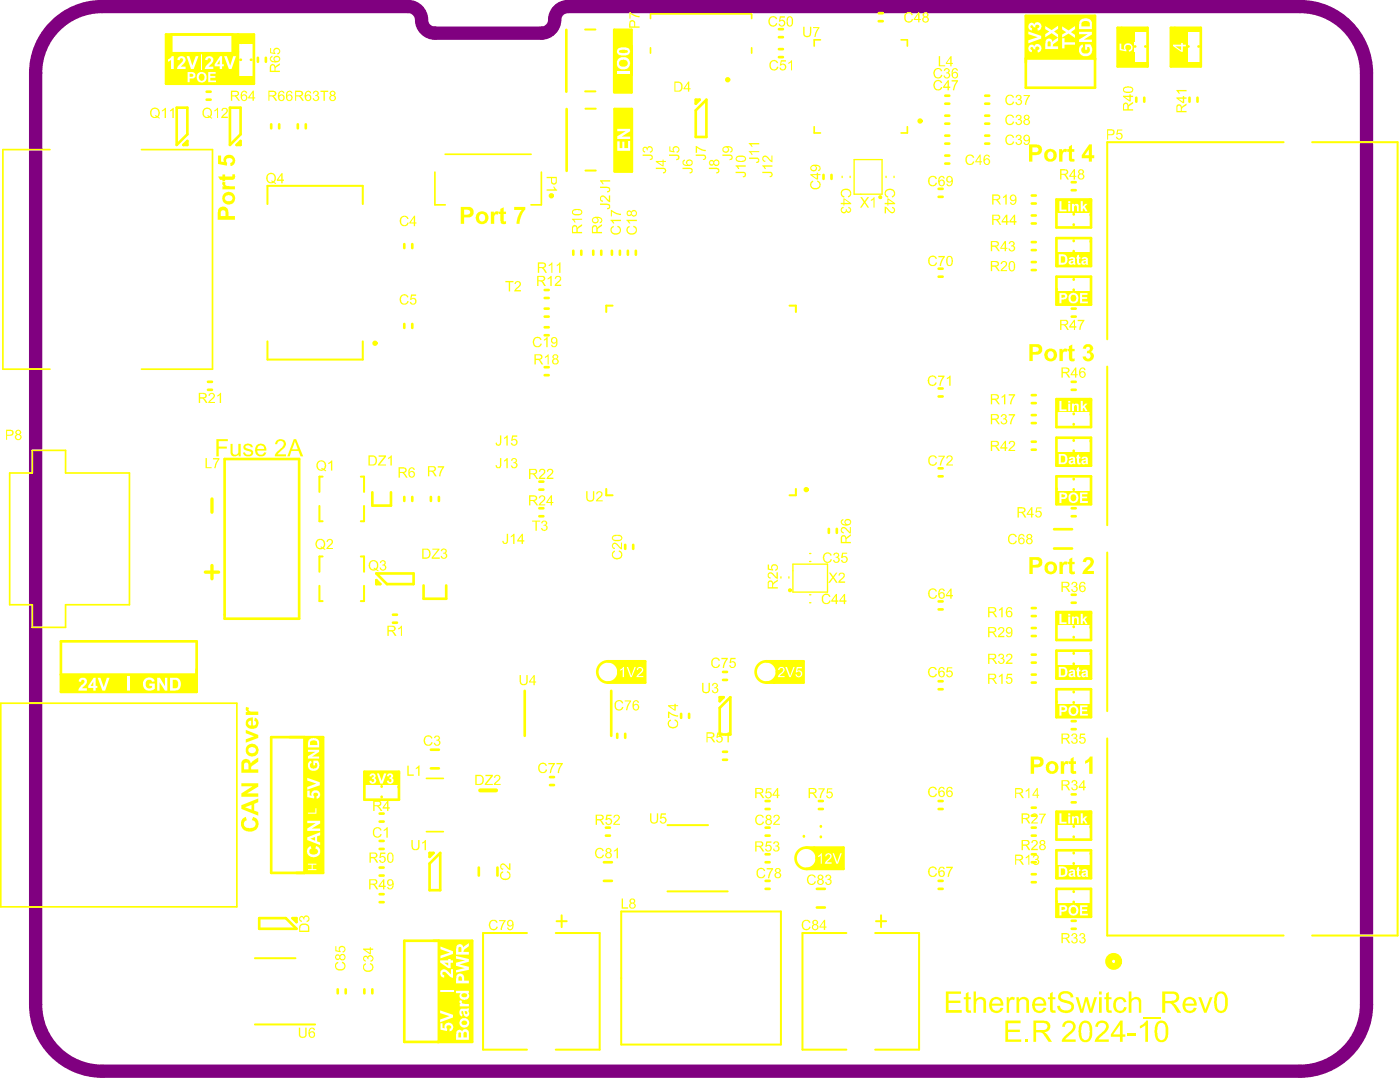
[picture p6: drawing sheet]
<svg xmlns="http://www.w3.org/2000/svg" width="350mm" height="270mm" viewBox="0 0 350 270" stroke-linecap="round" stroke-linejoin="round" font-family="sans-serif">
<path d="M13.3 7.1a16.6 16.6 0 0 1 12.3-5.5h76.6a3.5 3.5 0 0 1 3.4 4 3.3 3.3 0 0 0 3.2 2.7h26.7a3.5 3.5 0 0 0 3.4-4 3.3 3.3 0 0 1 3.2-2.7h183.2a16.6 16.6 0 0 1 16.6 16.7v233a16.6 16.6 0 0 1-16.6 16.6h-299.7a16.6 16.6 0 0 1-16.7-16.6v-233a16.6 16.6 0 0 1 4.4-11.2z" fill="none" stroke="#800080" stroke-width="3.3"/>
<g fill="none" stroke="#ff0" stroke-width=".67">
<path d="M41.5 8.6h22v12.3h-22zM59.5 8.6v12.3M60.2 15h.1M60.3 10.7h.1M62.8 15h.1M64.5 14.5v1M66.5 14.5v1M141.7 7.5v15.4M194.9 9.3h1M194.9 7.3h1M194.9 14.3h1M194.9 12.3h1"/>
<path d="M219.9 3.3h1M219.9 5.3h1M256.7 4h17.3v17.9h-17.3zM256.7 14.6h17.3M279.7 7h7.4v9.6h-7.4zM283.9 11.6h.2M286.4 15.9h.1M286.6 11.6h.1M293 7h7.5v9.6h-7.5zM297.3 11.6h.1M299.7 15.9h.2M299.9 11.6h.1"/>
<path d="M44.2 26.9h2.7v6.7l-2.7 2.7zM45.9 36.3l1-1v1zM51.7 24.9h1M51.7 22.9h1M57.5 26.9h2.7v6.7l-2.7 2.7zM59.2 36.3l1-1v1zM67.9 31.1v1M69.9 31.1v1M74.5 31.1v1M76.5 31.1v1M141.8 27.3v15.4M153.7 22.9v-15.4h4.3v15.6h-4.3"/>
<path d="M174.1 24.9h1l-1 1zM174.1 27.6l2.7-2.7v9.4h-2.7zM236.5 25.9h1M236.5 23.9h1M236.5 33.9h1M236.5 35.9h1M236.5 28.9h1M236.5 30.9h1M236.5 38.9h1M246.5 25.9h1M246.5 23.9h1M246.5 33.9h1"/>
<path d="M246.5 35.9h1M246.5 28.9h1M246.5 30.9h1M284.3 24.4v1M286.3 24.4v1M297.6 24.4v1M299.6 24.4v1M153.8 42.7v-15.4h4.3v15.6h-4.3M206.1 43.7v1M208.1 43.7v1M234.9 49.2h1M234.9 47.2h1"/>
<path d="M236.5 40.9h1M258.2 48.9h1M258.2 50.9h1M258.2 55.9h1M258.2 53.9h1M264.3 49.9h8.7v7h-8.7zM264.3 59.6h8.7v6.9h-8.7zM264.7 50.2v2.7M268.2 47.6h1M268.2 45.6h1M268.7 56.1v.2M268.7 53.5v.1"/>
<path d="M272.7 49.9v3M272.9 53.7v.1M101.2 61.1v1M103.2 61.1v1M136.3 77.2h1M136.3 79.2h1M136.3 72.5h1M136.3 74.5h1M143.5 62.7v1M145.5 62.7v1M148.4 62.7v1M150.4 62.7v1"/>
<path d="M153.1 62.7v1M155.1 62.7v1M157.1 62.7v1M159.1 62.7v1M234.9 67.2h1M234.9 69.2h1M258.2 65.5h1M258.2 67.5h1M258.2 62.5h1M258.2 60.6h1M264.3 69.2h8.7v7h-8.7zM264.4 72.3v.1"/>
<path d="M264.7 63.5v3M268.2 77.2h1M268.2 79.2h1M268.7 62.8v.1M268.7 72.5v.1M268.7 69.8v.2M268.7 60.2v.1M272.7 63.5v2.7M272.9 60.3v.1M52 97.5h1M52 95.5h1M101.2 81v1"/>
<path d="M103.2 81v1M136.3 93.8h1M136.3 91.8h1M136.3 83.9h1M136.3 81.9h1M234.9 97.2h1M234.9 99.2h1M258.2 98.8h1M264.3 99.8h8.7v7h-8.7zM268.2 97.5h1M268.2 95.5h1M272.7 99.8v3"/>
<path d="M56.2 114.8h18.7v40h-18.7zM234.9 119.1h1M234.9 117.1h1M258.2 100.8h1M258.2 105.8h1M258.2 103.8h1M258.2 112.5h1M258.2 110.5h1M264.3 119.1h8.7v7h-8.7zM264.3 109.5h8.7v7h-8.7zM264.7 100.2v2.6M264.7 113.5v3"/>
<path d="M268.7 106.1v.1M268.7 112.7v.2M268.7 110.1v.1M268.7 103.4v.2M268.7 119.8v.1M272.7 113.5v2.6M272.9 103.6v.1M272.9 110.3v.1M93.2 123.1v3.4h4.6v-3.4M101.2 124.3v1M103.2 124.3v1M107.8 124.3v1"/>
<path d="M109.8 124.3v1M135 129.1h1M135 127.1h1M135 122.5h1M135 120.5h1M156.4 136.3v1M158.4 136.3v1M207.4 132.3v1M209.4 132.3v1M263.8 132.4h4.4M263.8 137.2h4.4M264.4 122.2v.2"/>
<path d="M268.2 129.1h1M268.2 127.1h1M268.7 122.4v.1M94.2 143.4h9.3v2.7h-6.7zM94.2 145.1l1 1h-1zM98.3 153.8h1M98.3 155.7h1M106 146.4v3.4h5.6v-3.4M234.9 152.4h1M234.9 150.4h1M258.2 152.1h1M258.2 154.1h1"/>
<path d="M258.2 159.1h1M258.2 157.1h1M264.3 153.1h8.7v7h-8.7zM264.7 153.4v2.7M268.2 150.8h1M268.2 148.8h1M268.7 159.3v.2M268.7 156.7v.1M272.7 153.1v3M272.9 156.9v.1M15.2 168.7h34M15.2 160.4h34v12.7h-34z"/>
<path d="M131.3 172.8v11.2M152.1 165.4h9.3v5.3h-9.3M152.9 172.8v11.2M154.1 165.4v.7l.7 .6v3.4l-.4 .3h-.6M170.4 178.5v1M172.4 178.5v1M180.1 177.1l2.6-2.7v9.3h-2.6zM180.1 174.4h1l-1 1zM180.9 168.1h1M180.9 170.1h1M191.7 165.4h9.4v5.3h-9.4M193.7 170.2v.5"/>
<path d="M193.7 165.4v.6M194.3 169.1v.6M194.4 166.4v.8M234.9 172.4h1M234.9 170.4h1M258.2 168.7h1M258.2 170.7h1M258.2 165.7h1M258.2 163.7h1M264.3 172.4h8.7v7h-8.7zM264.3 162.7h8.7v7h-8.7zM264.4 175.5v.1"/>
<path d="M264.7 166.7v3M268.7 166v.1M268.7 175.6v.2M268.7 163.4v.1M268.7 173v.1M272.7 166.7v2.7M272.9 163.5v.1M67.9 184.4h12.9v33.9h-12.9zM76.2 184.4v33.9M76.5 193.7h4M76.5 184.7v8.7h4v-8.7M91.2 193h8.6v7h-8.6z"/>
<path d="M95.5 199.3v.1M95.5 196.6v.2M99.7 196.8v.1M107.8 187.5h2M107.8 192.2h2M137.6 194.4h1M137.6 196.4h1M154.4 183.5v1M156.4 183.5v1M180.9 188h1M180.9 190h1M268.2 198.7h1"/>
<path d="M268.2 182.4h1M268.2 180.4h1M95 217h1M95 219h1M95 205.5h1M95 203.5h1M95 210.3h1M95 212.3h1M107.5 216l2.7-2.7v9.4h-2.7zM107.5 213.3h1l-1 1zM119.8 217v2M124.5 217v2"/>
<path d="M151.1 215.7h2M151.6 209h1M151.6 207h1M191.6 209h1M191.6 207h1M191.6 215.7h1M191.6 202.3h1M191.6 200.4h1M191.6 213.7h1M201.1 209.1v.1M201.7 212h9.4v5.3h-9.4M203.7 212v.7"/>
<path d="M204.4 213v4h-1M204.9 202.3h1M204.9 200.4h1M205.4 206.6v.2M205.4 209.3v.1M234.9 202.3h1M234.9 200.4h1M258.2 209h1M258.2 207h1M258.2 215.7h1M258.2 213.7h1M258.2 204h1"/>
<path d="M258.2 202h1M258.2 218.7h1M264.3 203h8.7v7h-8.7zM264.3 212.7h8.7v7h-8.7zM264.7 203.3v2.7M264.7 216.7v3M268.2 200.7h1M268.7 209.3v.1M268.7 215.9v.1M268.7 213.3v.1M268.7 206.6v.2M272.7 203v3"/>
<path d="M272.7 216.7v2.6M272.9 206.8v.1M272.9 213.4v.2M64.9 229.6h6.6l2.7 2.7h-9.3zM73.2 229.6h1v1zM95 223.7h1M95 225.6h1M101.2 235.3h16.9v25.3h-16.9zM109.8 235.3v25.3M151.1 220.3h2M191.6 220.3h1M191.6 222.3h1"/>
<path d="M204.4 222.3h2M204.4 227h2M234.9 220.3h1M234.9 222.3h1M258.2 220.7h1M264.3 222.3h8.7v7h-8.7zM264.4 225.4v.1M268.2 232.3h1M268.2 230.3h1M268.7 225.6v.1M268.7 222.9v.2M84.5 247.5v.9"/>
<path d="M86.5 247.5v.9M91.2 247.5v.9M93.2 247.5v.9"/>
</g>
<g fill="none" stroke="#ff0" stroke-width=".51">
<path d="M146.4 7.4h2.6M146.4 22.9h2.6M146.5 27.2h2.6M321.2 35.6h-44.2v49.3M328.3 35.6h21.4v198.4h-21.4M66.9 51v-4.5h23.9v4.5M146.5 42.7h2.6M153.3 76.4h-1.6v1.6M197.6 76.4h1.5v1.6M66.9 85.4v4.5h23.9v-4.5M277 91.7v39.7M80.7 119.2h-.8v3.8"/>
<path d="M90.3 119.2h.8v3.8M79.9 126.5v3.9h.8M80.7 139.2h-.8v3.8M90.3 139.2h.8v3.8M91.1 126.5v3.9h-.8M151.7 122.3v1.6h1.6M199.1 122.3v1.6h-1.5M277 138.2v39.7M79.9 146.5v3.8h.8M91.1 146.5v3.8h-.8M277 184.7v49.3h44.2M131.9 233.4h-11v29.1h11"/>
<path d="M139.1 233.4h11v29.1h-11M211.8 233.4h-11v29.1h11M219 233.4h11v29.1h-11"/>
</g>
<path d="M213.7 39.9h7v8.7h-7zM210.7 44.1v.3M212.7 44.1v.3M221.7 44.1v.3M223.7 44.1v.3M202.6 138.4h.3M195.4 144.3v.3M197.4 144.3v.3M198.4 141.1h8.7v7h-8.7zM202.6 150.8h.3M202.6 148.8h.3M202.6 140.4h.3" fill="none" stroke="#ff0" stroke-width=".33"/>
<g fill="none" stroke="#ff0" stroke-width=".42">
<path d="M162.8 3.5h25.3M162.8 3.6v1M162.8 12v1.3M188.1 3.6v1M188.1 12v1.3M205.3 10h-1.6v1.5M225.5 10h1.5v1.5M12.5 37.4h-11.8v54.9h11.8M35.4 37.4h17.8v54.9h-17.8M111.4 38.6h21.5M203.7 31.7v1.6h1.6M227 31.7v1.6h-1.5"/>
<path d="M108.8 43v8.2h2.6M135.5 43v8.2h-2.6M2.4 118.3h5.7v-5.7h8.3v5.7h16v33h-16v5.6h-8.3v-5.6h-5.7zM.2 175.9h59.1v50.9h-59.1zM106.7 194.7h4.2M106.7 208h4.2"/>
</g>
<path d="M42.9 8.6h15.3v4.7h-15.3z" fill="none" stroke="#ff0" stroke-width=".6"/>
<path d="M120.1 197.7h4" fill="none" stroke="#ff0" stroke-width="1"/>
<path d="M167 206.4h10.2M63.8 239.7h10.1M139.3 230.4h2.5M140.5 228.9v3M155.4 228h40v33.3h-40zM167 222.9h15.1M219.2 230.4h2.5M220.5 228.9v3M63.8 256.2h15" fill="none" stroke="#ff0" stroke-width=".5"/>
<path d="M53 124.8v3.3M51.4 143.1h3.3M53 141.4v3.4" fill="none" stroke="#ff0" stroke-width=".83"/>
<g fill="#ff0">
<path d="M59.5 18.9h4v2h-4z" fill-rule="evenodd"/>
<path d="M59.5 8.6h4v2.4h-4z" fill-rule="evenodd"/>
<path d="M54.2 17.6h5.3v3.3h-5.3z" fill-rule="evenodd"/>
<path d="M41.5 17.6h5.4v3.7h-5.4z" fill-rule="evenodd"/>
<path d="M41.5 8.6h1.4v5h-1.4z" fill-rule="evenodd"/>
<path d="M58.2 8.6h1.3v5h-1.3z" fill-rule="evenodd"/>
<path d="M153.8 27.3h4.3v4.6h-4.3z" fill-rule="evenodd"/>
<path d="M153.8 37.9h4.3v5h-4.3z" fill-rule="evenodd"/>
<path d="M264.3 72.9h.7v3.3h-.7z" fill-rule="evenodd"/>
<path d="M272.3 72.9h.7v3.3h-.7z" fill-rule="evenodd"/>
<path d="M264.3 122.8h.7v3.3h-.7z" fill-rule="evenodd"/>
<path d="M272.3 122.8h.7v3.3h-.7z" fill-rule="evenodd"/>
<path d="M264.3 176.1h.7v3.3h-.7z" fill-rule="evenodd"/>
<path d="M272.3 176.1h.7v3.3h-.7z" fill-rule="evenodd"/>
<path d="M272.3 226h.7v3.3h-.7z" fill-rule="evenodd"/>
<path d="M264.3 226h.7v3.3h-.7z" fill-rule="evenodd"/>
<path d="M203.7 216h7.4v1.3h-7.4z" fill-rule="evenodd"/>
<path d="M203.7 212h7.4v1.3h-7.4z" fill-rule="evenodd"/>
<path d="M154.1 169.4h7.3v1.3h-7.3z" fill-rule="evenodd"/>
<path d="M154.1 165.4h7.3v1.3h-7.3z" fill-rule="evenodd"/>
<path d="M98.5 193h1.3v3.4h-1.3z" fill-rule="evenodd"/>
<path d="M91.2 193h1v3.4h-1z" fill-rule="evenodd"/>
<path d="M109.8 258.3h4.3v2.6h-4.3z" fill-rule="evenodd"/>
<path d="M109.8 235.3h4.3v1h-4.3z" fill-rule="evenodd"/>
<path d="M109.8 244.6h4.3v3h-4.3z" fill-rule="evenodd"/>
<path d="M109.8 248.3h4.3v4.3h-4.3z" fill-rule="evenodd"/>
<path d="M79.8 215.3h1v3h-1z" fill-rule="evenodd"/>
<path d="M76.2 214.7h4.6v1h-4.6z" fill-rule="evenodd"/>
<path d="M76.2 204h4.3v1h-4.3z" fill-rule="evenodd"/>
<path d="M79.8 201.3h1v3.4h-1z" fill-rule="evenodd"/>
<path d="M76.2 200.4h4.6v1.3h-4.6z" fill-rule="evenodd"/>
<path d="M45.9 168.7h3.3v4.4h-3.3z" fill-rule="evenodd"/>
<path d="M32.6 168.7h3v4.4h-3z" fill-rule="evenodd"/>
<path d="M15.2 168.7h4v4.4h-4z" fill-rule="evenodd"/>
<path d="M27.9 168.7h4v4.4h-4z" fill-rule="evenodd"/>
<path d="M193.7 165.4h7.4v1.3h-7.4z" fill-rule="evenodd"/>
<path d="M193.7 169.4h7.4v1.3h-7.4z" fill-rule="evenodd"/>
<path d="M153.7 18.8h4.3v4.3h-4.3z" fill-rule="evenodd"/>
<path d="M153.7 7.5h4.3v4h-4.3z" fill-rule="evenodd"/>
<path d="M279.6 7h4.4v3.5h-4.4z" fill-rule="evenodd"/>
<path d="M279.6 13.1h4.4v3.5h-4.4z" fill-rule="evenodd"/>
<path d="M292.9 13.1h4.4v3.5h-4.4z" fill-rule="evenodd"/>
<path d="M296.6 7h4v.8h-4z" fill-rule="evenodd"/>
<path d="M296.8 15.5h3.8v1.1h-3.8z" fill-rule="evenodd"/>
<path d="M292.9 7h4.4v3.5h-4.4z" fill-rule="evenodd"/>
<path d="M293.1 15.6h4v1h-4z" fill-rule="evenodd"/>
<path d="M283.3 7h4v.8h-4z" fill-rule="evenodd"/>
<path d="M283.5 15.5h3.8v1.1h-3.8z" fill-rule="evenodd"/>
<path d="M261 12.6h8.7v1h-8.7z" fill-rule="evenodd"/>
<path d="M256.7 13.3h13v1.3h-13z" fill-rule="evenodd"/>
<path d="M261 4.6h8.7v1.7h-8.7z" fill-rule="evenodd"/>
<path d="M256.7 4h13v1.3h-13z" fill-rule="evenodd"/>
</g>
<g fill="#ff0">
<path d="M251.6 255.3h3.8v.6h-3.2v1.6h3v.6h-3v1.9h3.3v.6h-3.9z"/>
<path d="M256.6 259.9h.7v.7h-.7z"/>
<path d="M266.1 255.8l.5-.4 1.2-.1a1.59 1.59 0 0 1 1.4 1.2 1.59 1.59 0 0 1-.8 1.7l-1.9 1.8h2.7v.6h-3.5v-.4l.6-1 1.8-1.7a1 1 0 0 0-.3-1.6 1 1 0 0 0-1.4 1l-.6-.1z"/>
<path d="M274.6 255.6h.1a1.82 1.82 0 0 1 2.7 .6 2.38 2.38 0 0 1-1.4 2.6l-1.2 1.2h2.6v.6h-3.5l.2-.7 .4-.6 1.9-1.8a1 1 0 0 0-.3-1.6 1 1 0 0 0-1.4 1l-.6-.1z"/>
<path d="M282.2 258.4h2v.6h-2z"/>
<path d="M285.2 256.6l1-.6 .6-.7h.5v5.3h-.7v-4.2l-1.2 .8h-.2z"/>
<path d="M236.7 248h3.8v.6h-3.2v1.7h3v.6h-3v1.7h3.3v.7h-3.9z"/>
<path d="M241.7 248.5l.6-.4v1.3h.6v.5h-.6v2.7l.6 .1v.6a.95 .95 0 0 1-1-.2 .95 .95 0 0 1-.2-1v-2.2h-.5v-.5h.5z"/>
<path d="M243.6 248h.6l.1 1.8a1.38 1.38 0 0 1 1.6-.4 1.38 1.38 0 0 1 .8 1.5v2.4h-.6v-2.4a.87 .87 0 0 0-.7-1 .87 .87 0 0 0-1 .6l-.2 .6v2.2h-.6z"/>
<path d="M251.9 249.4h.5l.1 .5a.84 .84 0 0 1 1.4-.3l-.1 .6a.75 .75 0 0 0-.9-.1 .75 .75 0 0 0-.3 .8l-.1 2.4h-.6z"/>
<path d="M254.3 249.4h.6v.6a1.37 1.37 0 0 1 1.7-.6 1.37 1.37 0 0 1 .9 1.5v2.4h-.7v-2.4a.9 .9 0 0 0-.9-1 .9 .9 0 0 0-.9 1v2.4h-.7z"/>
<path d="M262.7 248.5l.7-.4v1.3h.7v.5h-.7v2.3a.45 .45 0 0 0 .2 .5 .45 .45 0 0 0 .5 0l.1 .6h-.2a.99 .99 0 0 1-1.3-1.2v-2.2h-.5v-.5h.5z"/>
<path d="M264.9 248.6l1.1-.7h1.1l.6 .3a1.24 1.24 0 0 1 .9 1.2l-.7 .1a1.29 1.29 0 0 0-1.1-1 1.29 1.29 0 0 0-1.4 .8 1.23 1.23 0 0 0 1.4 .9l1.2 .4a1.22 1.22 0 0 1 .7 1.2v.4l-.5 .8-1.1 .4-.8-.1a1.9 1.9 0 0 1-1.8-1.7l.7-.1a1.6 1.6 0 0 0 1.3 1.2 1.6 1.6 0 0 0 1.6-.7 1.01 1.01 0 0 0-1.1-1.1l-.7-.1a1.52 1.52 0 0 1-1.4-2.2z"/>
<path d="M269.2 249.4h.6l.9 3.1 .8-3.1h.7l.8 3 .8-3h.7l-1.2 3.9h-.7l-.8-2.9-.8 2.9h-.7z"/>
<path d="M276.8 248.5l.6-.4v1.3h.7v.5h-.7v2.6l.7 .2 .1 .6h-.2a.95 .95 0 0 1-1-.2 .95 .95 0 0 1-.2-1v-2.2h-.5v-.5h.5z"/>
<path d="M278.8 250.1h.1a1.61 1.61 0 0 1 1.6-.8 1.61 1.61 0 0 1 1.3 1.3l-.6 .1a1.01 1.01 0 0 0-1.3-.7 1.01 1.01 0 0 0-.7 1.2v.2a1.05 1.05 0 0 0 .7 1.3 1.05 1.05 0 0 0 1.3-.5v-.3l.7 .1-.1 .1a1.73 1.73 0 0 1-2.2 1.1 1.73 1.73 0 0 1-1-2.3z"/>
<path d="M282.4 248h.7l.1 1.8a1.31 1.31 0 0 1 1.6-.4 1.31 1.31 0 0 1 .8 1.5v2.4h-.6v-2.4a.96 .96 0 0 0-1.2-1 .96 .96 0 0 0-.7 1.3v2.1h-.7z"/>
<path d="M259.3 255.8v1.8h1.6a.94 .94 0 0 0 1.2-.8 .94 .94 0 0 0-1.2-1zM258.6 255.3h2.5a1.49 1.49 0 0 1 1.7 1.3 1.49 1.49 0 0 1-1.5 1.6l.7 .5 1.2 1.9h-.8l-1.3-2-.7-.4h-1.1v2.4h-.7z"/>
<path d="M270.8 256.2l-.2 .7-.1 1.4a1.84 1.84 0 0 0 .9 1.9 1.42 1.42 0 0 0 1.2-2v-.6a1.77 1.77 0 0 0-.7-1.8h-.6zM270.4 255.8a1.6 1.6 0 0 1 1.8-.4 1.6 1.6 0 0 1 1 1.5l.1 2.1-.3 .8a1.63 1.63 0 0 1-1.9 .8 1.63 1.63 0 0 1-1.2-1.6v-2.1z"/>
<path d="M280.2 256.4l-1.7 2.3h1.7zM280.3 255.3h.6v3.4h.7v.6h-.7v1.3h-.7v-1.3h-2.3v-.6z"/>
<path d="M289.9 256.2l-.3 .7-.1 1.4a1.84 1.84 0 0 0 .9 1.9 1.41 1.41 0 0 0 1.3-1.9v-.7a1.5 1.5 0 0 0-1-1.8h-.4zM289.4 255.8l.3-.2a1.7 1.7 0 0 1 1.8 0 1.7 1.7 0 0 1 .8 1.6l-.1 2.2-.3 .6a1.58 1.58 0 0 1-1.8 .6 1.58 1.58 0 0 1-1.1-1.5l-.1-1.4 .1-1.1z"/>
<path d="M248.5 250.2l-.3 .8 2.2-.1a1.03 1.03 0 0 0-1.3-1zM248 249.8l.2-.1a1.84 1.84 0 0 1 2.1-.1 1.84 1.84 0 0 1 .8 1.9h-2.9v.2a1.13 1.13 0 0 0 .9 1.1 1.13 1.13 0 0 0 1.3-.8l.7 .1-.2 .4a1.84 1.84 0 0 1-2.4 .7 1.84 1.84 0 0 1-.9-2.3z"/>
<path d="M259.3 250.2l-.3 .8h2.1a1.06 1.06 0 0 0-1.5-1zM258.7 249.8h.1a1.78 1.78 0 0 1 2.1-.2 1.78 1.78 0 0 1 .9 1.9h-2.9a1.13 1.13 0 0 0 .9 1.3 1.13 1.13 0 0 0 1.3-.8l.7 .1-.1 .2a1.84 1.84 0 0 1-2.4 .9 1.84 1.84 0 0 1-1-2.3z"/>
<path d="M275 248h.7v.7h-.7zM275 249.4h.7v3.9h-.7z"/>
</g>
<path d="M286 254.5h4.3" fill="none" stroke="#ff0" stroke-width=".42"/>
<g fill="#ff0">
<path d="M299.9 249.4h.6l1.1 3.1 1.1-3.1h.7l-1.5 3.9h-.6z"/>
<path d="M54.1 109.8h2.9v.5h-2.3v1.4h2.1v.5h-2.1v1.9h-.6z"/>
<path d="M57.7 111h.5v1.7a.76 .76 0 0 0 .7 1 .76 .76 0 0 0 .7-1v-1.7h.6v3.1h-.5v-.5l-.1 .2a1.1 1.1 0 0 1-1.3 .3 1.1 1.1 0 0 1-.6-1.1z"/>
<path d="M61.2 111.2l.7-.3a1.16 1.16 0 0 1 1.4 1h-.5a.69 .69 0 0 0-.7-.5 .69 .69 0 0 0-.7 .6l.8 .3a.94 .94 0 0 1 1 .5 .94 .94 0 0 1-.2 1.1l-.4 .2h-.5a1.03 1.03 0 0 1-1.3-.9l.5-.1a.8 .8 0 0 0 .8 .6 .8 .8 0 0 0 .7-.5l-.1-.2-.8-.3a.9 .9 0 0 1-.9-.5 .9 .9 0 0 1 .2-1z"/>
<path d="M69.1 110.3l1-.5a1.32 1.32 0 0 1 1.4 1 1.32 1.32 0 0 1-.6 1.5l-1.5 1.3h2.2v.5h-2.8l.2-.8 1.4-1.3a.91 .91 0 0 0 .6-1 .91 .91 0 0 0-1-.7 .73 .73 0 0 0-.6 .8h-.5z"/>
<path d="M122.8 52.9h.8v.5a.75 .75 0 0 1 1.2-.4l-.2 .7a.61 .61 0 0 0-.7 0 .61 .61 0 0 0-.2 .7v1.6h-.9z"/>
<path d="M125.2 52.3l.8-.5v1.1h.6v.6h-.6v1.8h.6v.7a.93 .93 0 0 1-1.1 0 .93 .93 0 0 1-.3-1v-1.5h-.4v-.6h.4z"/>
<path d="M128.7 51.8h2.7v.6l-1 1.6-.4 2h-.8v-.5l.4-1.4 .9-1.6h-1.8z"/>
<path d="M60.7 204.7l.8-.4 .2 .8a1.06 1.06 0 0 0-.6 1.3 1.06 1.06 0 0 0 1.2 .7h.5a.98 .98 0 0 0 1.2-.9 .98 .98 0 0 0-1-1.1l.4-.7a1.88 1.88 0 0 1 1.3 2.2 1.88 1.88 0 0 1-2.3 1.4 2.03 2.03 0 0 1-1.9-1.1 2.03 2.03 0 0 1 .2-2.2z"/>
<path d="M60.4 195.9h4.2v.8l-2.8 1.7h2.8v.9h-4.2v-.9l2.8-1.7h-2.8z"/>
<path d="M61.5 182.5l3.1 1.3v.8l-3.1 1.2v-.9l2.1-.7-2.1-.8z"/>
<path d="M61.6 176.8l.7 .2a.66 .66 0 0 0 .1 .8 .66 .66 0 0 0 .8 .2h1.4v.8h-3.1v-.7h.5a.81 .81 0 0 1-.4-1.3z"/>
<path d="M55.7 45.5l.8 .2a.55 .55 0 0 0 0 .7 .55 .55 0 0 0 .7 .1l1.6 .1v.8h-3.1v-.8h.4a.83 .83 0 0 1-.4-1.1z"/>
<path d="M54.6 44.1h1.1v-.5h.6v.5h1.8v-.5h.6a.93 .93 0 0 1 0 1 .93 .93 0 0 1-1 .4h-1.4v.3h-.6v-.3h-.6z"/>
<path d="M54.6 38.9h.7v1.5l.8 .1a1.36 1.36 0 0 1 .3-1.5 1.36 1.36 0 0 1 1.6-.2l.2 .1a1.46 1.46 0 0 1 .6 1.5 1.46 1.46 0 0 1-1.1 1.1l-.1-.7a.65 .65 0 0 0 .6-.8 .65 .65 0 0 0-.9-.5 .7 .7 0 0 0-.7 .4 .7 .7 0 0 0 .2 .8v.7l-2.2-.4z"/>
<path d="M265.1 140.5h.8v.4a.78 .78 0 0 1 1.2-.3l-.3 .7a.55 .55 0 0 0-.6 0 .55 .55 0 0 0-.3 .6v1.7h-.8z"/>
<path d="M267.5 139.9l.8-.5v1.1h.6v.6h-.6v1.5a.33 .33 0 0 0 .2 .4 .33 .33 0 0 0 .4-.1v.7a.9 .9 0 0 1-1.1 0 .9 .9 0 0 1-.3-1.1v-1.4h-.4v-.6h.4z"/>
<path d="M271.2 139.8l.2-.1a1.35 1.35 0 0 1 1.7-.2 1.35 1.35 0 0 1 .5 1.7l-1.6 1.6h1.7v.8h-2.9l.3-.9 1.1-1.2a.96 .96 0 0 0 .4-1.5h-.6l-.2 .6-.9-.1z"/>
<path d="M265.4 190.4h.8v.4a.91 .91 0 0 1 1.3-.3l-.3 .8a.57 .57 0 0 0-.7-.1 .57 .57 0 0 0-.2 .6v1.7h-.9z"/>
<path d="M267.9 189.8l.7-.5v1.1h.6v.7h-.6v1.7l.6 .1v.6a.87 .87 0 0 1-1 0 .87 .87 0 0 1-.3-1.1v-1.3h-.4v-.7h.4z"/>
<path d="M271.5 190.3l.8-.4 .4-.7h.7v4.3h-.9v-3.1l-1 .7z"/>
<path d="M265.1 87.3h.8v.4a.78 .78 0 0 1 1.2-.4l-.2 .7a.69 .69 0 0 0-.8 .1 .69 .69 0 0 0-.2 .9v1.3h-.8z"/>
<path d="M267.5 86.6l.8-.4v1.1h.6v.6h-.6v1.7h.6v.7a.95 .95 0 0 1-1.1 0 .95 .95 0 0 1-.3-1.1v-1.3h-.4v-.6h.4z"/>
<path d="M271.2 86.5l.8-.4a1.12 1.12 0 0 1 1.2 .3 1.12 1.12 0 0 1 .2 1.2l-.5 .4a1.22 1.22 0 0 1 .8 1.4 1.22 1.22 0 0 1-1.3 1 1.48 1.48 0 0 1-1.6-1.2l.9-.1a.66 .66 0 0 0 .8 .5 .66 .66 0 0 0 .5-.8 .66 .66 0 0 0-.9-.4h-.2l.1-.6a.53 .53 0 0 0 .7-.6 .53 .53 0 0 0-.8-.4l-.2 .5-.8-.1z"/>
<path d="M265 37.3h.8v.4a.91 .91 0 0 1 1.2-.3l-.2 .7a.58 .58 0 0 0-.7 0 .58 .58 0 0 0-.2 .6v1.7h-.9z"/>
<path d="M267.5 36.7l.7-.5v1.1h.6v.7h-.6v1.7h.6v.6a.83 .83 0 0 1-.9 .1 .83 .83 0 0 1-.4-.7v-1.7h-.5v-.7h.5z"/>
<path d="M291.6 248.6v1.8l1.7-.1a.88 .88 0 0 0 1.1-.9 .88 .88 0 0 0-1.2-.8zM290.8 248h2.6a1.44 1.44 0 0 1 1.6 1.3 1.44 1.44 0 0 1-1.4 1.6l.8 .5 1.1 1.9h-.9l-1.2-1.8a.88 .88 0 0 0-1-.6h-.8v2.4h-.8z"/>
<path d="M296.9 250.2l-.3 .8 2.2-.1a1 1 0 0 0-1.2-1zM296.4 249.8l.2-.1a1.86 1.86 0 0 1 2 0 1.86 1.86 0 0 1 .8 1.8h-2.8v.2a1.12 1.12 0 0 0 .9 1.1 1.12 1.12 0 0 0 1.3-.8l.6 .1-.1 .4a1.84 1.84 0 0 1-2.4 .7 1.84 1.84 0 0 1-.9-2.3z"/>
<path d="M304.8 248.8l-.3 .8-.1 1.3a2.05 2.05 0 0 0 .8 1.9 1.23 1.23 0 0 0 1.3-1.5v-.9a1.58 1.58 0 0 0-.9-1.9h-.3zM304.3 248.5a1.72 1.72 0 0 1 1.9-.4 1.72 1.72 0 0 1 1 1.7v1.6l-.2 .9a1.63 1.63 0 0 1-2 1 1.63 1.63 0 0 1-1.2-1.9v-1.8z"/>
<path d="M64.5 111.7l-.1 .6 1.7-.1a.89 .89 0 0 0-.6-.7 .89 .89 0 0 0-1 .2zM64.1 111.4a1.48 1.48 0 0 1 1.8-.3 1.48 1.48 0 0 1 .8 1.6h-2.3a.87 .87 0 0 0 .6 1 .87 .87 0 0 0 1.1-.6l.6 .1-.2 .3a1.48 1.48 0 0 1-2 .5 1.48 1.48 0 0 1-.6-2z"/>
<path d="M73.8 110.3l-.7 2.1h1.4zM73.5 109.8h.6l1.8 4.3h-.7l-.5-1.3h-1.8l-.4 1.3h-.6z"/>
<path d="M116.1 52.4v1.3h.5a.73 .73 0 0 0 .8-.2 .73 .73 0 0 0 .2-.7l-.6-.4zM115.3 51.8h1.6a1.35 1.35 0 0 1 1.6 1.3 1.35 1.35 0 0 1-1.7 1.3h-.7v1.6h-.8z"/>
<path d="M120 53.8l-.1 .5a.8 .8 0 0 0 .4 1 .8 .8 0 0 0 1-.3v-.1a.85 .85 0 0 0-.2-1.1 .85 .85 0 0 0-1.1 0zM119 54.4a1.6 1.6 0 0 1 3.2 0 1.6 1.6 0 0 1-3.2 0z"/>
<path d="M61.3 201.9l1.6 .6v-1.2zM60.4 201.4l4.2-1.7v.9l-1 .5v1.7l1 .3v.9l-4.2-1.7z"/>
<path d="M61.2 190.9l-.1 1.5h1.1v-.7a.64 .64 0 0 0-.2-.8 .64 .64 0 0 0-.8 0zM60.5 190.4a1.25 1.25 0 0 1 1.3-.5 1.25 1.25 0 0 1 1 1l.5-.6 1.3-.8v1l-1.1 .8a.89 .89 0 0 0-.7 .9v.2h1.8v.9h-4.2z"/>
<path d="M62.2 187.3a.94 .94 0 0 0 .8 1.1 .94 .94 0 0 0 1-1h-.1a1.07 1.07 0 0 0-1.7-.1zM61.9 186.4l.2-.1a1.63 1.63 0 0 1 2.5 .8 1.63 1.63 0 0 1-1.6 2.2 1.63 1.63 0 0 1-1.4-2.3z"/>
<path d="M62.2 180.5a.67 .67 0 0 0 .6 .9v-1.1zM61.7 180.1a1.69 1.69 0 0 1 1.6-.7v2a.62 .62 0 0 0 .7-.4 .62 .62 0 0 0-.4-.7l.2-.8a1.52 1.52 0 0 1 .6 2.1 1.52 1.52 0 0 1-2.1 .5 1.33 1.33 0 0 1-.6-2z"/>
<path d="M55.4 52.7l-.2 .2v1.1h1.2v-.5a.7 .7 0 0 0-.2-.8 .7 .7 0 0 0-.8 0zM54.6 52.3l.1-.1a1.39 1.39 0 0 1 1.7-.4 1.39 1.39 0 0 1 .8 1.5v.7h1.6v1h-4.3z"/>
<path d="M56.3 49.2a.97 .97 0 0 0 .7 1.1 .97 .97 0 0 0 1.2-.6 1.06 1.06 0 0 0-.8-.8 1.06 1.06 0 0 0-1.1 .3zM55.6 49.6a1.63 1.63 0 0 1 3.2 0 1.63 1.63 0 0 1-3.2 0z"/>
<path d="M258.4 140v1.3h.6a.66 .66 0 0 0 .8-.3 .66 .66 0 0 0-.1-.8zM257.6 139.3h1.6a1.36 1.36 0 0 1 1.7 1.4 1.36 1.36 0 0 1-1.8 1.3h-.7v1.6h-.8z"/>
<path d="M262.3 141.4v.1a.89 .89 0 0 0 0 1.1 .89 .89 0 0 0 1.1 .2l.3-.5a.83 .83 0 0 0-.2-.9 .83 .83 0 0 0-.9-.2zM261.3 142a1.6 1.6 0 0 1 3.2 0 1.6 1.6 0 0 1-3.2 0z"/>
<path d="M258.7 190v1.2h.6a.66 .66 0 0 0 1-.6 .66 .66 0 0 0-1-.6zM257.9 189.2l2 .1a1.27 1.27 0 0 1 1.2 1.3 1.27 1.27 0 0 1-1.3 1.2l-1.1 .1v1.6h-.8z"/>
<path d="M262.6 191.3l-.1 .5a.86 .86 0 0 0 .4 .9 .86 .86 0 0 0 .9 0l.2-.4a.82 .82 0 0 0-.3-1.1 .82 .82 0 0 0-1.1 .1zM261.6 192a1.65 1.65 0 0 1 3.3 0 1.65 1.65 0 0 1-3.3 0z"/>
<path d="M258.4 86.8v1.2h.5a.76 .76 0 0 0 1-.7l-.3-.5zM257.6 86.1h1.6a1.35 1.35 0 0 1 1.6 1.3 1.35 1.35 0 0 1-1.7 1.3h-.7v1.6h-.8z"/>
<path d="M262.4 88v.1a.85 .85 0 0 0-.2 1.2 .85 .85 0 0 0 1.2 .2l.3-.7a.81 .81 0 0 0-.4-.8 .81 .81 0 0 0-.9 0zM261.3 88.8a1.61 1.61 0 0 1 3.2 0 1.61 1.61 0 0 1-3.2 0z"/>
<path d="M258.3 36.9v1.2h.6a.66 .66 0 0 0 1-.6 .66 .66 0 0 0-1-.6zM257.5 36.1l2.1 .1a1.27 1.27 0 0 1 1.2 1.4 1.27 1.27 0 0 1-1.4 1.1l-1.1 .1v1.6h-.8z"/>
<path d="M262.2 38.2l-.1 .7a.78 .78 0 0 0 1 .8 .78 .78 0 0 0 .5-1.1 .76 .76 0 0 0-.6-.6 .76 .76 0 0 0-.8 .2zM261.3 38.8a1.62 1.62 0 0 1 3.2 0 1.62 1.62 0 0 1-3.2 0z"/>
<path d="M272.5 37.4l-1.1 1.4h1.1zM272.5 36.1h.7v2.7h.6v.8h-.6v.8h-.7v-.8h-1.8v-.8z"/>
</g>
<path d="M113.7 235.4h4.2v25.1h-4.2z" fill-rule="evenodd" fill="#ff0"/>
<g fill="#fff">
<path d="M115 250.3l.6 .1a.47 .47 0 0 0 .1 .5 .47 .47 0 0 0 .5 .1l1.1 .1v.6h-2.3v-.6h.4l-.4-.4z"/>
<path d="M114.1 239.1l3.2 .8v.6l-2.3 .7 2.3 .6v.8l-3.2 .6v-.5l2.2-.6-2.2-.5v-.8l2.3-.6-2.3-.4z"/>
<path d="M114.7 258.4v1.1h.7v-.8a.38 .38 0 0 0-.2-.5 .38 .38 0 0 0-.5 .2zM116.1 258.2l-.1 1.3h.8v-.8a.46 .46 0 0 0-.1-.6 .46 .46 0 0 0-.6 .1zM114.3 257.9l.1-.1a.74 .74 0 0 1 1.2 .2l.3-.4a.96 .96 0 0 1 1.2 0 .96 .96 0 0 1 .2 1.2v1.3h-3.2z"/>
<path d="M115.5 255.5a.68 .68 0 0 0 .4 .9 .68 .68 0 0 0 .9-.4 .67 .67 0 0 0-.3-.7 .67 .67 0 0 0-.8 .1zM115 255.8a1.22 1.22 0 0 1 2.4 0 1.22 1.22 0 0 1-2.4 0z"/>
<path d="M116.2 252.9l.1 .4a.35 .35 0 0 0 .3 .4 .35 .35 0 0 0 .4-.3 .35 .35 0 0 0-.3-.4zM115 252.6l.4-.3h1.5l.4-.2v.6l-.2 .1a.79 .79 0 0 1 .3 1 .79 .79 0 0 1-.9 .4l-.4-.2-.1-.7a.31 .31 0 0 0-.4-.4 .31 .31 0 0 0-.1 .5l.2 .2-.1 .6a1.21 1.21 0 0 1-.6-1.6z"/>
<path d="M114.1 247.8h3.2v.6h-.3a.98 .98 0 0 1 .2 1.3 .98 .98 0 0 1-1.3 .3 .92 .92 0 0 1-.9-.6 .92 .92 0 0 1 .3-1h-1.2zM115.5 248.6a.7 .7 0 0 0 .4 .9 .7 .7 0 0 0 .9-.3 .69 .69 0 0 0-.4-.8 .69 .69 0 0 0-.8 .2z"/>
<path d="M114.8 244.3l-.1 1h.9v-.4a.54 .54 0 0 0-.2-.6 .54 .54 0 0 0-.6 0zM114.3 243.9h.1a1.02 1.02 0 0 1 1.2-.2 1.02 1.02 0 0 1 .5 1.2v.4h1.2v.7h-3.2z"/>
<path d="M114.8 236.9l-.1 1.2h.8v-.5a.48 .48 0 0 0-.1-.7 .48 .48 0 0 0-.6 0zM114.4 236.4a.95 .95 0 0 1 1.6 .6l.4-.5 .9-.6v.8l-1 .6-.3 .6v.2h1.3v.7h-3.2v-1.6z"/>
</g>
<path d="M50.6 13.3h9.2v4.6h-9.2z" fill-rule="evenodd" fill="#ff0"/>
<g fill="#fff">
<path d="M51.5 14.4l.4-.2a1.01 1.01 0 0 1 1.3 .3 1.01 1.01 0 0 1-.2 1.4l-.8 .8h1.2v.6h-2.1l.2-.8 .8-.8a.59 .59 0 0 0 .5-.6 .59 .59 0 0 0-.6-.5l-.3 .5-.6-.1z"/>
<path d="M56.1 14h.7l.8 2.4 .8-2.4h.6l-1.1 3.3h-.6z"/>
<path d="M55 15l-.7 1.1h.7zM55.1 14h.5v2.1h.4v.5h-.4v.7h-.6v-.7h-1.3v-.5z"/>
</g>
<path d="M41.4 13.3h8.9v4.6h-8.9z" fill-rule="evenodd" fill="#ff0"/>
<g fill="#fff">
<path d="M42 14.9l.5-.3 .5-.6h.5v3.3h-.7v-2.3l-.8 .4z"/>
<path d="M44.5 14.5l.1-.1a1.07 1.07 0 0 1 1.6 0 1.07 1.07 0 0 1-.3 1.6l-.6 .7h1.1v.6h-2.1a3.4 3.4 0 0 1 1.5-2 .45 .45 0 0 0-.2-.7 .45 .45 0 0 0-.6 .5l-.7-.1z"/>
<path d="M46.7 14h.7l.7 2.4 .9-2.4h.7l-1.2 3.3h-.7z"/>
</g>
<path d="M46.7 17.6h7.7v3.3h-7.7z" fill-rule="evenodd" fill="#ff0"/>
<g fill="#fff">
<path d="M52.1 18h1.9v.4h-1.4v.6h1.3v.5h-1.3v.6h1.5v.5h-2z"/>
<path d="M47.5 18.4v.8h.3a.42 .42 0 0 0 .6-.4 .42 .42 0 0 0-.6-.4zM46.9 18h1a.83 .83 0 0 1 1 .8 .83 .83 0 0 1-1 .8h-.4v1h-.6z"/>
<path d="M49.9 18.7l-.1 .2a.79 .79 0 0 0 .2 1.1 .79 .79 0 0 0 1.1-.2v-.2a.75 .75 0 0 0-.1-1 .75 .75 0 0 0-1.1 .1zM49.2 19.3a1.29 1.29 0 0 1 2.5 0 1.29 1.29 0 0 1-2.5 0z"/>
</g>
<path d="M154 31.7h4.2v6.5h-4.2z" fill-rule="evenodd" fill="#ff0"/>
<g fill="#fff">
<path d="M154.5 35.4h.5v1.6h.7v-1.6h.5v1.6h1v-1.7h.5v2.4h-3.2z"/>
<path d="M154.5 32.2h3.2v.6l-2.1 1.4h2.1v.6h-3.2v-.7l2.1-1.3h-2.1z"/>
</g>
<path d="M264.8 72.9h7.7v3.3h-7.7z" fill-rule="evenodd" fill="#ff0"/>
<g fill="#fff">
<path d="M270.3 73.3h1.8v.4h-1.3v.6h1.2v.5h-1.2v.6h1.4v.4h-1.9z"/>
<path d="M265.6 73.7v.8l.3-.1a.39 .39 0 0 0 .6-.3 .39 .39 0 0 0-.6-.4zM265.1 73.3h.8a.84 .84 0 0 1 1.2 .8 .84 .84 0 0 1-1.1 .8h-.4v.9h-.5z"/>
<path d="M268.1 73.9l-.1 .3a.79 .79 0 0 0 .1 1 .79 .79 0 0 0 1 .1l.2-.6a.76 .76 0 0 0-.3-.9 .76 .76 0 0 0-.9 0zM267.3 74.5a1.31 1.31 0 0 1 2.6 0 1.31 1.31 0 0 1-2.6 0z"/>
</g>
<path d="M264.8 122.8h7.7v3.3h-7.7z" fill-rule="evenodd" fill="#ff0"/>
<g fill="#fff">
<path d="M270.3 123.2h1.8v.4h-1.3v.6h1.2v.4h-1.2v.7h1.4v.5h-1.9z"/>
<path d="M265.6 123.6v.8h.3a.42 .42 0 0 0 .6-.4 .42 .42 0 0 0-.6-.4zM265.1 123.2h.9a.83 .83 0 0 1 1 .8 .83 .83 0 0 1-1 .8h-.4v1h-.5z"/>
<path d="M268 124v.1a.76 .76 0 0 0 .4 1.2 .76 .76 0 0 0 .9-.9 .76 .76 0 0 0-.5-.7 .76 .76 0 0 0-.8 .3zM267.3 124.5a1.3 1.3 0 0 1 2.6 0 1.3 1.3 0 0 1-2.6 0z"/>
</g>
<path d="M264.8 176.1h7.7v3.3h-7.7z" fill-rule="evenodd" fill="#ff0"/>
<g fill="#fff">
<path d="M270.3 176.5h1.8v.4h-1.3v.6h1.2v.4h-1.2v.7h1.4v.4h-1.9z"/>
<path d="M265.6 176.9v.7h.3a.36 .36 0 0 0 .5-.2 .36 .36 0 0 0-.2-.4zM265.1 176.5h.8a.83 .83 0 0 1 1.1 .7 .83 .83 0 0 1-1 .9h-.4v.9h-.5z"/>
<path d="M268 177.2v.1a.79 .79 0 0 0 .1 1.1 .79 .79 0 0 0 1.1-.2 .82 .82 0 0 0-.1-1 .82 .82 0 0 0-1-.1zM267.3 177.8a1.31 1.31 0 0 1 2.6 0 1.31 1.31 0 0 1-2.6 0z"/>
</g>
<path d="M264.8 226h7.7v3.3h-7.7z" fill-rule="evenodd" fill="#ff0"/>
<g fill="#fff">
<path d="M270.3 226.4h1.8v.4h-1.3v.6h1.2v.5h-1.2v.6h1.4v.5h-1.9z"/>
<path d="M265.6 226.8v.8h.3a.4 .4 0 0 0 .5-.2 .4 .4 0 0 0-.2-.6zM265.1 226.4h.9a.83 .83 0 0 1 1 .8 .83 .83 0 0 1-1 .8h-.4v1h-.5z"/>
<path d="M268.1 227v.1a.77 .77 0 0 0 0 1.2 .77 .77 0 0 0 1.1-.3v-.1a.76 .76 0 0 0-.2-.9 .76 .76 0 0 0-.9 0zM267.3 227.7a1.32 1.32 0 0 1 2.6 0 1.32 1.32 0 0 1-2.6 0z"/>
</g>
<path d="M204.6 213.2h6.3v2.9h-6.3z" fill-rule="evenodd" fill="#ff0"/>
<g fill="#fff">
<path d="M204.7 214.1l.9-.7v2.6h-.2v-2l-.5 .3h-.2z"/>
<path d="M206.6 213.7a.79 .79 0 0 1 1.3 0 .79 .79 0 0 1-.3 1.2l-.7 .8h1.2v.3h-1.7l.2-.5 .6-.6a.8 .8 0 0 0 .4-1.2h-.6l-.2 .5h-.3z"/>
<path d="M208.3 213.4h.4l.7 2.3 .9-2.3h.3l-.9 2.6h-.4z"/>
</g>
<path d="M155.1 166.6h6.1v2.9h-6.1z" fill-rule="evenodd" fill="#ff0"/>
<g fill="#fff">
<path d="M155.2 167.4l.5-.2 .2-.4h.2v2.6h-.3v-2l-.5 .3z"/>
<path d="M156.8 166.8h.4l.7 2.3 .9-2.3h.3l-1 2.6h-.3z"/>
<path d="M159.5 167l.5-.2a.83 .83 0 0 1 .9 .6 .83 .83 0 0 1-.5 1l-.7 .7h1.3v.3h-1.7v-.3l.5-.6a1.11 1.11 0 0 0 .7-1.3 .52 .52 0 0 0-.5-.1 .52 .52 0 0 0-.4 .5h-.2z"/>
</g>
<path d="M92.1 193.1h6.8v3.2h-6.8z" fill-rule="evenodd" fill="#ff0"/>
<g fill="#fff">
<path d="M92.5 193.8a.75 .75 0 0 1 1.1-.4 .75 .75 0 0 1 .2 1.2h-.2a.76 .76 0 0 1 .4 1.1 .76 .76 0 0 1-1 .3l-.5-.4v-.3l.4-.1a.42 .42 0 0 0 .5 .3 .42 .42 0 0 0 .3-.5 .42 .42 0 0 0-.7-.2l.1-.3a.31 .31 0 0 0 .4-.3 .31 .31 0 0 0-.3-.3 .31 .31 0 0 0-.3 .3l-.4-.1z"/>
<path d="M94.3 193.5h.5l.7 1.8 .6-1.8h.6l-.9 2.5h-.6z"/>
<path d="M96.9 193.7l.2-.1a.69 .69 0 0 1 1 0 .69 .69 0 0 1-.1 1 .79 .79 0 0 1 .1 1.3 .79 .79 0 0 1-1.2-.4l-.1-.2 .5-.1a.37 .37 0 0 0 .4 .3 .37 .37 0 0 0 .3-.4 .37 .37 0 0 0-.4-.3h-.2v-.3a.34 .34 0 0 0 .5-.2 .34 .34 0 0 0-.3-.5 .34 .34 0 0 0-.3 .4l-.4-.1z"/>
</g>
<path d="M109.7 252.1h4.2v6.3h-4.2z" fill-rule="evenodd" fill="#ff0"/>
<g fill="#fff">
<path d="M110.2 255.9h.5v1.2h.6a1.08 1.08 0 0 1 1.2-1.3 1.08 1.08 0 0 1 .8 1.7l-.3 .3-.5 .2v-.6a.54 .54 0 0 0 .3-.8 .54 .54 0 0 0-.8-.2l-.3 .5 .2 .5-.1 .5-1.6-.4z"/>
<path d="M110.1 252.7l3.2 1.1v.7l-3.2 1.2v-.7l2.4-.8-2.4-.8z"/>
</g>
<path d="M109.7 236.2h4.2v8.8h-4.2z" fill-rule="evenodd" fill="#ff0"/>
<g fill="#fff">
<path d="M110.3 242.8l.2-.1a1.18 1.18 0 0 1 1.7 .4l.6 .6v-1.3h.5v2.2l-.6-.3-.5-.4a1.55 1.55 0 0 0-1.3-.8 .47 .47 0 0 0-.2 .5 .47 .47 0 0 0 .4 .3v.6a1.15 1.15 0 0 1-.8-1.7z"/>
<path d="M110.2 236.7l3.1 1.2v.7l-3.1 1.1v-.7l2.4-.7-2.4-.9z"/>
<path d="M111.1 240.8l1.1 .8v-.8zM110.1 240.2h2.1v-.3h.6v.3h.5v.6h-.5v1.3h-.6l-2.1-1.4z"/>
</g>
<path d="M76.2 193.8h4.6v6.6h-4.6z" fill-rule="evenodd" fill="#ff0"/>
<g fill="#fff">
<path d="M76.9 197.8h.6v1.1l.5 .1a1.08 1.08 0 0 1 .9-1.3 1.08 1.08 0 0 1 1.2 1.2 1.04 1.04 0 0 1-.8 .9l-.1-.6a.49 .49 0 0 0 .4-.6 .49 .49 0 0 0-.7-.3 .49 .49 0 0 0-.5 .3 .49 .49 0 0 0 .3 .6l-.1 .5-1.7-.3z"/>
<path d="M76.9 194.6l3.1 1v.8l-3.1 1.1v-.7l2.3-.8-2.3-.8z"/>
</g>
<path d="M76.6 184.1h3.8v9.2h-3.8z" fill-rule="evenodd" fill="#ff0"/>
<g fill="#fff">
<path d="M77.2 190.7l.6-.5 .2 .6a.76 .76 0 0 0-.4 1.1 .76 .76 0 0 0 1.1 .3 .76 .76 0 0 0 .7-.5 .76 .76 0 0 0-.2-.9h-.4v.6h-.4v-1.2h1.1l.3 .6v.8a1.43 1.43 0 0 1-1.8 1.2 1.43 1.43 0 0 1-.8-2.1z"/>
<path d="M77.1 187.5h2.7v.5l-1.7 1.2h1.7v.5h-2.7v-.6l1.8-1.1h-1.8z"/>
<path d="M77.6 185.4v.9h1.8v-.4a.98 .98 0 0 0-1.5-.6zM77.3 185l.5-.3 .6-.1 .9 .2a.97 .97 0 0 1 .5 1v1.1h-2.7v-1.2z"/>
</g>
<path d="M76.2 204.6h4.6v10.4h-4.6z" fill-rule="evenodd" fill="#ff0"/>
<g fill="#fff">
<path d="M77 212.1l.7-.5 .2 .6a.79 .79 0 0 0-.5 1 .79 .79 0 0 0 .9 .5 .95 .95 0 0 0 1.3-.9l-.3-.4-.4-.2 .2-.6 .8 .5 .2 .6a1.64 1.64 0 0 1-1.9 1.7 1.64 1.64 0 0 1-1.2-2.3z"/>
<path d="M76.9 205.3h3.2v.7l-2.1 1.2h2.1v.6h-3.2v-.6l2.1-1.3h-2.1z"/>
<path d="M77.6 209.8l1.2 .5v-1zM76.9 209.4l3.2-1.2v.7l-.8 .3v1.2l.8 .3v.7l-3.2-1.3z"/>
</g>
<path d="M76.5 215.3h3.4v3h-3.4z" fill-rule="evenodd" fill="#ff0"/>
<path d="M77.1 216h2.1v.3h-1v1.1h1v.2h-2.1v-.2h.9v-1.1h-.9z" fill="#fff"/>
<path d="M76.5 201.5h3.4v2.6h-3.4z" fill-rule="evenodd" fill="#ff0"/>
<path d="M77.1 203.3h1.8v-1.1h.3v1.3h-2.1z" fill="#fff"/>
<path d="M264.7 216.4h8v3.2h-8z" fill-rule="evenodd" fill="#ff0"/>
<g fill="#fff">
<path d="M269.5 217l.5-.2v.7h.3v.3h-.3v.8a.24 .24 0 0 0 0 .3 .24 .24 0 0 0 .3 0l.1 .3a.57 .57 0 0 1-.7 .1 .57 .57 0 0 1-.2-.7v-.8h-.2z"/>
<path d="M265.4 217.2v1.7h.5a1.01 1.01 0 0 0 .4-1.6zM264.9 216.7l1.3 .1a1.29 1.29 0 0 1 .9 1.4 1.29 1.29 0 0 1-1.2 1.1h-1z"/>
<path d="M267.9 218.6a.32 .32 0 0 0 .4 .3 .32 .32 0 0 0 .1-.5zM267.5 217.6a.94 .94 0 0 1 1.5 .2l.2 1.5h-.6v-.2a.6 .6 0 0 1-.8 .2 .6 .6 0 0 1-.3-.7 .6 .6 0 0 1 .7-.4l.1-.1a.19 .19 0 0 0 .3 0 .19 .19 0 0 0-.1-.3h-.5l-.1 .2-.4-.1z"/>
<path d="M271.1 218.6l-.1 .1a.35 .35 0 0 0 .5 .2 .35 .35 0 0 0 .1-.5zM270.7 217.7a.82 .82 0 0 1 .9-.4 .82 .82 0 0 1 .6 .8l.1 1.2h-.5v-.2a.6 .6 0 0 1-1 .1 .6 .6 0 0 1 .3-1l.3-.1a.22 .22 0 0 0 .2 0 .22 .22 0 0 0 0-.3 .22 .22 0 0 0-.2 0l-.3 .2-.5-.1z"/>
</g>
<path d="M264.8 203.1h7.7v3.2h-7.7z" fill-rule="evenodd" fill="#ff0"/>
<g fill="#fff">
<path d="M265.1 203.4h.5v2.1h1.3v.5h-1.8z"/>
<path d="M268.2 204.2h.5v.2a.63 .63 0 0 1 .8-.3 .63 .63 0 0 1 .4 .8v1.1h-.4v-1.1a.41 .41 0 0 0-.5-.4 .41 .41 0 0 0-.3 .6v.9h-.5z"/>
<path d="M270.4 203.4h.5v1.4l.6-.6h.6l-.7 .7 .7 1.1h-.5l-.4-.8-.3 .2v.6h-.5z"/>
<path d="M267.3 203.4h.5v.5h-.5zM267.3 204.2h.5v1.8h-.5z"/>
</g>
<path d="M264.8 153.1h7.7v3.3h-7.7z" fill-rule="evenodd" fill="#ff0"/>
<g fill="#fff">
<path d="M265.1 153.5h.5v2.2h1.3v.4h-1.8z"/>
<path d="M268.2 154.2h.5v.3a.64 .64 0 0 1 .8-.3 .64 .64 0 0 1 .4 .7v1.2h-.4v-.9a.42 .42 0 0 0-.4-.7 .42 .42 0 0 0-.4 .7v.9h-.5z"/>
<path d="M270.4 153.5h.5v1.4l.6-.7h.6l-.7 .7 .7 1.2h-.5l-.4-.9-.3 .3v.6h-.5z"/>
<path d="M267.3 153.5h.5v.5h-.5zM267.3 154.2h.5v1.9h-.5z"/>
</g>
<path d="M264.7 166.4h8v3.3h-8z" fill-rule="evenodd" fill="#ff0"/>
<g fill="#fff">
<path d="M269.5 167.2l.5-.4v.7h.3v.4h-.3v1h.3l.1 .5a.61 .61 0 0 1-.7-.1 .61 .61 0 0 1-.2-.6v-.8h-.2z"/>
<path d="M265.4 167.2v1.7h.5a.92 .92 0 0 0 .5-1.5l-.2-.2zM264.9 166.8h1a1.31 1.31 0 0 1 1.1 2l-.6 .6h-1.5z"/>
<path d="M267.9 168.7a.32 .32 0 0 0 .4 .4 .32 .32 0 0 0 .1-.6zM267.5 167.8l.4-.3a.72 .72 0 0 1 .7 0 .72 .72 0 0 1 .4 .7l.2 1.2h-.6v-.2a.63 .63 0 0 1-.9 .2 .63 .63 0 0 1-.2-.8l.6-.3a.26 .26 0 0 0 .3-.1 .26 .26 0 0 0-.1-.4 .26 .26 0 0 0-.3 .2h-.5z"/>
<path d="M271 168.8a.33 .33 0 0 0 .5 .2 .33 .33 0 0 0 .1-.5zM270.7 167.7l.3-.2a.84 .84 0 0 1 1.2 .5l.1 1.4h-.5v-.2a.63 .63 0 0 1-.8 .2 .63 .63 0 0 1-.3-.8l.5-.3a.31 .31 0 0 0 .5-.1 .31 .31 0 0 0-.2-.5 .31 .31 0 0 0-.4 .4l-.5-.1z"/>
</g>
<path d="M264.7 113.2h8v3.2h-8z" fill-rule="evenodd" fill="#ff0"/>
<g fill="#fff">
<path d="M269.5 113.9l.5-.3v.6h.3v.5h-.3v1h.3l.1 .4a.61 .61 0 0 1-.7 0 .61 .61 0 0 1-.2-.7v-.7h-.2z"/>
<path d="M265.4 114v1.7h.5a.82 .82 0 0 0 .6-1.1l-.1-.5zM264.9 113.6h1.5l.3 .1 .3 .5v1a.9 .9 0 0 1-1.1 .9h-1z"/>
<path d="M267.9 115.4a.34 .34 0 0 0 .3 .4 .34 .34 0 0 0 .4-.3v-.3zM267.5 114.6a.94 .94 0 0 1 1.5 .1l.2 1.4h-.6v-.2a.65 .65 0 0 1-.9 .2 .65 .65 0 0 1-.2-.9l.6-.2a.26 .26 0 0 0 .3-.1 .26 .26 0 0 0-.1-.3 .26 .26 0 0 0-.3 .1h-.5z"/>
<path d="M271 115.5v.1a.34 .34 0 0 0 .5 .1 .34 .34 0 0 0 .1-.5zM270.7 114.5l.3-.3a.84 .84 0 0 1 1.2 .5l.1 1.4h-.5v-.2a.64 .64 0 0 1-.9 .2 .64 .64 0 0 1-.1-.9l.4-.2a.31 .31 0 0 0 .5-.1 .31 .31 0 0 0-.2-.4 .31 .31 0 0 0-.4 .3l-.5-.1z"/>
</g>
<path d="M264.8 99.9h7.7v3.2h-7.7z" fill-rule="evenodd" fill="#ff0"/>
<g fill="#fff">
<path d="M265.1 100.3h.5v2.1h1.3v.4h-1.8z"/>
<path d="M268.2 101h.5v.2a.64 .64 0 0 1 .8-.3 .64 .64 0 0 1 .4 .7v1.2h-.4v-.9a.38 .38 0 0 0-.2-.5 .38 .38 0 0 0-.5 .2l-.1 1.2h-.5z"/>
<path d="M270.4 100.3h.5v1.3l.6-.6h.6l-.7 .6 .7 1.2h-.5l-.4-.8-.3 .2v.6h-.5z"/>
<path d="M267.3 100.3h.5v.4h-.5zM267.3 101h.5v1.8h-.5z"/>
</g>
<path d="M264.7 63.3h8v3.2h-8z" fill-rule="evenodd" fill="#ff0"/>
<g fill="#fff">
<path d="M269.5 63.9l.5-.2v.7h.3v.3h-.3v.8a.24 .24 0 0 0 0 .3 .24 .24 0 0 0 .3 0l.1 .3a.57 .57 0 0 1-.7 .1 .57 .57 0 0 1-.2-.7v-.8h-.2z"/>
<path d="M265.4 64.1v1.6h.5a.86 .86 0 0 0 .6-1.3l-.2-.3zM264.9 63.6h1.1a1.32 1.32 0 0 1 1.1 1.3 1.32 1.32 0 0 1-1.2 1.3h-1z"/>
<path d="M267.9 65.5a.34 .34 0 0 0 .5 .4 .34 .34 0 0 0 0-.6zM267.5 64.5a.94 .94 0 0 1 1.5 .2l.2 1.5h-.6v-.2a.59 .59 0 0 1-.8 .3 .59 .59 0 0 1-.3-.8 .59 .59 0 0 1 .6-.4l.2-.1a.19 .19 0 0 0 .3-.1 .19 .19 0 0 0-.1-.2h-.5l-.1 .2-.4-.1z"/>
<path d="M271.1 65.5l-.1 .1a.36 .36 0 0 0 .5 .3 .36 .36 0 0 0 .1-.6zM270.7 64.6a.82 .82 0 0 1 .9-.4 .82 .82 0 0 1 .6 .8l.1 1.2h-.5l-.1-.2a.58 .58 0 0 1-.8 .2 .58 .58 0 0 1-.3-.7 .58 .58 0 0 1 .8-.4v-.1a.22 .22 0 0 0 .2 0 .22 .22 0 0 0 0-.3 .22 .22 0 0 0-.2 0l-.3 .2-.5-.1z"/>
</g>
<path d="M264.8 50h7.7v3.2h-7.7z" fill-rule="evenodd" fill="#ff0"/>
<g fill="#fff">
<path d="M265.1 50.3h.5v2.1h1.3v.5h-1.8z"/>
<path d="M268.2 51h.5v.3a.63 .63 0 0 1 .8-.3 .63 .63 0 0 1 .4 .8v1.1h-.4v-1.1a.41 .41 0 0 0-.5-.4 .41 .41 0 0 0-.3 .6v.9h-.5z"/>
<path d="M270.4 50.3h.5v1.4l.6-.7h.6l-.7 .7 .7 1.2h-.5l-.4-.8-.3 .2v.6h-.5z"/>
<path d="M267.3 50.3h.5v.5h-.5zM267.3 51h.5v1.9h-.5z"/>
</g>
<path d="M35.1 168.7h10.9v4.7h-10.9z" fill-rule="evenodd" fill="#ff0"/>
<g fill="#fff">
<path d="M36 170l.7-.5 .9-.1a1.09 1.09 0 0 1 1.1 .8v.2l-.6 .1a.86 .86 0 0 0-1.1-.5 .86 .86 0 0 0-.5 1.1 .91 .91 0 0 0 .5 1 .91 .91 0 0 0 1.1-.2v-.3h-.7v-.6h1.3v1.3l-.6 .4h-.8a1.71 1.71 0 0 1-1.3-2.7z"/>
<path d="M39.3 169.5h.7l1.3 2.1v-2.1h.6v3.2h-.6l-1.4-2.1v2.1h-.6z"/>
<path d="M43.2 170v2.1h.5a.82 .82 0 0 0 .9-1.1 .82 .82 0 0 0-1-1zM42.5 169.5h1.3a1.64 1.64 0 0 1 1.4 1.2 1.64 1.64 0 0 1-.5 1.7l-.8 .3h-1.4z"/>
</g>
<path d="M19 168.8h9.1v4.5h-9.1z" fill-rule="evenodd" fill="#ff0"/>
<g fill="#fff">
<path d="M19.8 169.9h.1a1.04 1.04 0 0 1 1.7-.1 1.04 1.04 0 0 1-.5 1.7l-.5 .6h1.1v.6h-2.1l.2-.6 .5-.6a.97 .97 0 0 0 .7-1.5h-.5l-.2 .5h-.6z"/>
<path d="M24.4 169.5h.7l.9 2.4 .7-2.4h.7l-1.1 3.2h-.7z"/>
<path d="M23.3 170.5l-.6 1.1h.6zM23.4 169.5h.5v2.1h.5v.5h-.5v.6h-.6v-.6h-1.2v-.5z"/>
</g>
<path d="M194.5 166.6h6.4v2.9h-6.4z" fill-rule="evenodd" fill="#ff0"/>
<g fill="#fff">
<path d="M194.8 167.2a.82 .82 0 0 1 1.3-.2 .82 .82 0 0 1-.1 1.3l-.9 .8h1.2v.3h-1.7l.2-.6 .8-.6a.54 .54 0 0 0 .4-.8 .54 .54 0 0 0-.9-.1v.3h-.4z"/>
<path d="M196.5 166.8h.4l.8 2.3 .8-2.3h.4l-1.1 2.6h-.3z"/>
<path d="M199.4 166.8h1.2v.4h-1l-.1 .6a.85 .85 0 0 1 1.1 .3 .85 .85 0 0 1-.3 1.2 .85 .85 0 0 1-1.2-.5l-.1-.1h.4a.56 .56 0 0 0 .9 .2 .56 .56 0 0 0-.3-.9l-.2-.1-.7 .3z"/>
</g>
<path d="M153.9 11.3h4.3v7.7h-4.3z" fill-rule="evenodd" fill="#ff0"/>
<g fill="#fff">
<path d="M154.4 17.9h3.2v.6h-3.2z"/>
<path d="M155 15.2a1.02 1.02 0 0 0 .2 1.3 1.02 1.02 0 0 0 1.2 .2 .93 .93 0 0 0 .5-1.3 .93 .93 0 0 0-1.3-.4zM154.4 15.8a1.63 1.63 0 0 1 3.2 0 1.63 1.63 0 0 1-3.2 0z"/>
<path d="M154.9 12.7v.1a.86 .86 0 0 0 1.1 .5l.5-.1a.4 .4 0 0 0 .6-.3 .4 .4 0 0 0-.6-.4l-.9-.1zM154.5 12.3l.5-.4 1.1-.1a1.22 1.22 0 0 1 1.6 1.1h-.1a1.34 1.34 0 0 1-1.9 1 1.1 1.1 0 0 1-1.1-.4 1.1 1.1 0 0 1-.1-1.2z"/>
</g>
<path d="M293.2 10.4h3.9v2.9h-3.9z" fill-rule="evenodd" fill="#ff0"/>
<path d="M294.1 11.6l1.4 1v-1zM293.5 11.2h2v-.5h.5v.5h.7v.4h-.7v1.3h-.5l-2-1.4z" fill="#fff"/>
<path d="M279.9 10.4h3.9v2.8h-3.9z" fill-rule="evenodd" fill="#ff0"/>
<path d="M280.1 10.9h.5v1.4l.8 .1-.1-.2a1.06 1.06 0 0 1 1-1.4 1.06 1.06 0 0 1 1.1 1.4l-.5 .7h-.4l-.1-.4a.68 .68 0 0 0 .6-.9 .68 .68 0 0 0-1-.3 .75 .75 0 0 0-.2 1.2v.4l-1.7-.4z" fill="#fff"/>
<path d="M269.4 4h4.5v10.6h-4.5z" fill-rule="evenodd" fill="#ff0"/>
<g fill="#fff">
<path d="M270.2 11.6l.7-.5 .1 .7a.93 .93 0 0 0-.3 1.2 .93 .93 0 0 0 1.2 .4 .92 .92 0 0 0 .8-.7 .92 .92 0 0 0-.2-.9h-.5v.6h-.5v-1.3h1.3l.4 .7v1a1.65 1.65 0 0 1-2.2 1.2 1.65 1.65 0 0 1-.8-2.4z"/>
<path d="M270 8h3.2v.6l-2 1.3h2v.6h-3.2v-.6l2.2-1.3h-2.2z"/>
<path d="M270.7 5.6l-.1 1h2.1v-.5a1.11 1.11 0 0 0-1.7-.8zM270.3 5.1l.6-.4h1.2a1.17 1.17 0 0 1 1.1 1.3v1.3h-3.2v-1.3z"/>
</g>
<path d="M265.3 5.9h4.3v6.8h-4.3z" fill-rule="evenodd" fill="#ff0"/>
<g fill="#fff">
<path d="M265.8 9.6h.6v1h2.6v.6h-2.6v.9h-.6z"/>
<path d="M265.8 6.6l1.6 1 1.6-1.1v.8l-1 .7 1 .7v.8l-1.6-1.1-1.6 1v-.8l1-.6-1-.6z"/>
</g>
<path d="M261 5.8h4.4v7h-4.4z" fill-rule="evenodd" fill="#ff0"/>
<g fill="#fff">
<path d="M261.5 6.5l1.6 1 1.7-1.1v.8l-1.1 .7 1.1 .7v.8l-1.7-1.1-1.6 1v-.7l1.1-.7-1.1-.6z"/>
<path d="M262.2 10.4l-.1 1.2h.8v-.5a.48 .48 0 0 0 0-.6 .48 .48 0 0 0-.7-.1zM261.8 9.9a.93 .93 0 0 1 1-.2 .93 .93 0 0 1 .6 .8l.3-.4 1.1-.7v.8l-1.1 .6-.3 .6v.2h1.4v.7h-3.3v-1.5z"/>
</g>
<path d="M256.7 4.8h4.6v8.9h-4.6z" fill-rule="evenodd" fill="#ff0"/>
<g fill="#fff">
<path d="M257.5 11.5a.77 .77 0 0 1 1.3 .1 .92 .92 0 0 1 1.1-.6 .92 .92 0 0 1 .7 .9v.1a1.02 1.02 0 0 1-.9 1.1l-.1-.6a.49 .49 0 0 0 .4-.6 .49 .49 0 0 0-.7-.3 .49 .49 0 0 0-.2 .7h-.5a.41 .41 0 0 0-.3-.6 .41 .41 0 0 0-.5 .4 .41 .41 0 0 0 .4 .4v.5a.99 .99 0 0 1-.7-1.5z"/>
<path d="M257.3 7.9l3.2 1.1v.7l-3.2 1.1v-.7l2.4-.8-2.4-.7z"/>
<path d="M257.5 6a.76 .76 0 0 1 .7-.3 .76 .76 0 0 1 .6 .5 .86 .86 0 0 1 .9-.7 .86 .86 0 0 1 .8 .8l.1 .3a1.18 1.18 0 0 1-.9 1.1l-.1-.6a.49 .49 0 0 0 .4-.6 .49 .49 0 0 0-.7-.3 .49 .49 0 0 0-.2 .7l-.5-.1a.36 .36 0 0 0-.3-.5 .36 .36 0 0 0-.4 .3 .36 .36 0 0 0 .3 .4v.6l-.2-.1a.99 .99 0 0 1-.5-1.5z"/>
</g>
<g fill="#ff0">
<path d="M204.8 197.2h1.6l-.8 1.4-.1 1h-.4v-.4l.3-.8 .6-1h-1.2z"/>
<path d="M207 197.2h1.3v.2h-1.1v.7a.83 .83 0 0 1 1.1 .4 .83 .83 0 0 1-.5 1.1 .83 .83 0 0 1-1.1-.7h.4a.55 .55 0 0 0 .8 .4 .55 .55 0 0 0-.1-.9l-.6-.1-.1 .2-.3-.1z"/>
<path d="M207.4 143.2h.4l.6 1 .8-1h.3l-.8 1.2 .9 1.4h-.4l-.8-1.1-.7 1.1h-.5l1.1-1.4z"/>
<path d="M209.9 143.6a.83 .83 0 0 1 1.3-.2 .83 .83 0 0 1-.3 1.4l-.7 .6h1.3v.4h-1.7a1.08 1.08 0 0 1 .6-1l.3-.3a.55 .55 0 0 0 .3-.5 .55 .55 0 0 0-.3-.5h-.3l-.3 .5-.3-.1z"/>
<path d="M215.3 49.3h.4l.7 1 .6-1h.5l-1 1.3 1 1.3h-.5l-.6-1.1-.8 1.1h-.4l.9-1.3z"/>
<path d="M217.9 50l.9-.7v2.6h-.2v-2l-.5 .3h-.2z"/>
<path d="M201 6.7h.3v1.5a.68 .68 0 0 0 .7 .8 .68 .68 0 0 0 .7-.8v-1.5h.3v1.5a1.02 1.02 0 0 1-1 1.1 1.02 1.02 0 0 1-1-1.1z"/>
<path d="M203.4 6.8h1.6l-.6 1.2-.3 1.2h-.3l.1-.9 .8-1.3h-1.3z"/>
<path d="M74.8 257h.3v1.5a.66 .66 0 0 0 .6 .8 .66 .66 0 0 0 .7-.8v-1.5h.3v1.5a.99 .99 0 0 1-1 1.2 .99 .99 0 0 1-.9-1.2z"/>
<path d="M162.7 203.4h.3v1.5a.69 .69 0 0 0 .7 .8 .69 .69 0 0 0 .7-.8v-1.5h.3v1.5a1.03 1.03 0 0 1-1 1.1 1.03 1.03 0 0 1-1-1.1z"/>
<path d="M165.4 203.4h1.2v.4h-1l-.1 .6a.85 .85 0 0 1 1.2 .4 .85 .85 0 0 1-.4 1.1 .85 .85 0 0 1-1.1-.4l-.1-.2 .4 .1a.54 .54 0 0 0 .9 .1 .54 .54 0 0 0-.4-.9l-.2-.1-.7 .3z"/>
<path d="M130 168.8h.3v1.5a.69 .69 0 0 0 .7 .8 .69 .69 0 0 0 .7-.8v-1.5h.3v1.5a1.02 1.02 0 0 1-1 1.1 1.02 1.02 0 0 1-1-1.1z"/>
<path d="M175.7 170.8h.3v1.5a.65 .65 0 0 0 .7 .8 .65 .65 0 0 0 .6-.8v-1.5h.3v1.5a.98 .98 0 0 1-.9 1.1 .98 .98 0 0 1-1-1.1z"/>
<path d="M178.2 171.1a.71 .71 0 0 1 1.1-.2 .71 .71 0 0 1 0 1.1h.1a.81 .81 0 0 1-.1 1.4 .81 .81 0 0 1-1.2-.7h.3a.53 .53 0 0 0 .6 .5 .53 .53 0 0 0 .4-.7 .53 .53 0 0 0-.7-.4v-.2a.43 .43 0 0 0 .6-.3 .43 .43 0 0 0-.3-.5 .43 .43 0 0 0-.5 .4h-.4z"/>
<path d="M146.7 122.9h.3v1.5a.68 .68 0 0 0 .7 .7 .68 .68 0 0 0 .7-.7v-1.5h.3v1.5a1.02 1.02 0 0 1-1 1.1 1.02 1.02 0 0 1-1-1.1z"/>
<path d="M149.3 123.1h.1a.82 .82 0 0 1 .9-.2 .82 .82 0 0 1 .5 .7l-.3 .7-1 .8h1.3v.3h-1.7l.1-.4 .6-.5a.8 .8 0 0 0 .4-1.3h-.6l-.1 .4h-.4z"/>
<path d="M102.9 210.1h.4v1.4a.69 .69 0 0 0 .7 .9 .69 .69 0 0 0 .6-.9v-1.4h.4v1.4a.99 .99 0 0 1-.8 1.2 .99 .99 0 0 1-1.2-.8z"/>
<path d="M105.6 210.7l.6-.3 .1-.3h.3v2.5h-.4v-2l-.5 .4z"/>
<path d="M80.2 22.7h1.9v.3h-.8v2.2h-.4v-2.2h-.7z"/>
<path d="M133.1 130.2h2.1v.3h-.9v2.2h-.3v-2.2h-.9z"/>
<path d="M135.6 130.4l.2-.1a.69 .69 0 0 1 .9 .1 .69 .69 0 0 1-.1 1 .78 .78 0 0 1 .1 1.2 .78 .78 0 0 1-1.2-.2l-.2-.3h.4a.53 .53 0 0 0 .6 .4 .53 .53 0 0 0 .4-.6 .53 .53 0 0 0-.6-.4v-.3a.43 .43 0 0 0 .5-.4 .43 .43 0 0 0-.4-.4 .43 .43 0 0 0-.4 .5h-.4z"/>
<path d="M126.5 70.3h2v.3h-.9v2.3h-.3v-2.3h-.8z"/>
<path d="M129 70.4a.86 .86 0 0 1 1.3 .4 .86 .86 0 0 1-.5 1.2l-.7 .6h1.2v.3h-1.6l.5-.9a.94 .94 0 0 0 .6-1.4h-.6l-.1 .4h-.4z"/>
<path d="M67.6 12h.2v1.1l.7 .1a.87 .87 0 0 1 .4-1.2 .87 .87 0 0 1 1.2 .5 .87 .87 0 0 1-.7 1.1v-.3a.55 .55 0 0 0 .4-.7 .55 .55 0 0 0-.7-.4 .55 .55 0 0 0-.4 .7l.2 .4v.2l-1.3-.2z"/>
<path d="M78.4 22.9a.72 .72 0 0 1 1.1-.1 .72 .72 0 0 1 0 1.1h-.1a.79 .79 0 0 1 .2 1.2 .79 .79 0 0 1-1.3-.2l-.1-.3 .4-.1a.52 .52 0 0 0 .8 .4 .52 .52 0 0 0-.1-.9h-.5l.1-.2a.43 .43 0 0 0 .5-.4 .43 .43 0 0 0-.4-.5 .43 .43 0 0 0-.4 .5l-.4-.1z"/>
<path d="M191.8 197.2h1.2v.2h-1l-.2 .7a.87 .87 0 0 1 1.3 .4 .87 .87 0 0 1-.6 1.2 .87 .87 0 0 1-1.1-.8h.4a.55 .55 0 0 0 .6 .5 .55 .55 0 0 0 .4-.7 .55 .55 0 0 0-.6-.4h-.3l-.1 .2-.3-.1z"/>
<path d="M191.8 210.4h1.2v.4h-1l-.2 .7a.85 .85 0 0 1 1.2 .3 .85 .85 0 0 1-.4 1.1 .85 .85 0 0 1-1.1-.4l-.1-.2h.4a.58 .58 0 0 0 .9 .2 .58 .58 0 0 0-.3-1l-.9 .3z"/>
<path d="M193.5 210.7a.73 .73 0 0 1 1.1-.2 .73 .73 0 0 1 .1 1h-.1a.79 .79 0 0 1 .1 1.4 .79 .79 0 0 1-1.3-.6l.3-.1a.51 .51 0 0 0 .5 .6 .51 .51 0 0 0 .5-.6 .51 .51 0 0 0-.7-.4v-.3a.43 .43 0 0 0 .6-.3 .43 .43 0 0 0-.4-.6 .43 .43 0 0 0-.4 .5l-.4-.1z"/>
<path d="M151.7 203.8h1.3v.3h-1l-.1 .7a.85 .85 0 0 1 1.2 .3 .85 .85 0 0 1-.3 1.1 .85 .85 0 0 1-1.1-.2l-.2-.4h.3a.51 .51 0 0 0 .6 .4 .51 .51 0 0 0 .4-.5 .57 .57 0 0 0-.3-.6 .57 .57 0 0 0-.7 .2h-.3z"/>
<path d="M153.6 204l.2-.1a.79 .79 0 0 1 1.2 .1 .79 .79 0 0 1-.3 1.2l-.8 .8h1.2v.3h-1.7v-.3l.7-.7a.68 .68 0 0 0 .6-.6 .68 .68 0 0 0-.3-.7l-.5 .1-.1 .4h-.4z"/>
<path d="M179.5 183.2h1.3v.3h-1.1l-.1 .7 .6-.1a.86 .86 0 0 1 .4 1.4 .86 .86 0 0 1-1.4-.4l.3-.1a.56 .56 0 0 0 .8 .4 .56 .56 0 0 0 .1-.9l-.1-.2h-.6l-.1 .3-.4-.1z"/>
<path d="M181.4 183.7l.5-.2 .2-.4h.3v2.6h-.4v-2l-.4 .4h-.2z"/>
<path d="M95.2 213.2h1.2v.4h-1l-.2 .6a.85 .85 0 0 1 1.2 .5 .85 .85 0 0 1-.5 1.1 .85 .85 0 0 1-1.1-.7h.4a.56 .56 0 0 0 .8 .3 .56 .56 0 0 0 0-.9l-.4-.2-.7 .3z"/>
<path d="M269.7 80h1.7l-.9 1.6-.2 .9h-.2l.1-.9 .7-1.3h-1.2z"/>
<path d="M259.3 126.9h1.3v.3h-1.1l-.1 .6a.85 .85 0 0 1 1.2 .5 .85 .85 0 0 1-.5 1.1 .85 .85 0 0 1-1.1-.6l.3-.1a.55 .55 0 0 0 .9 .3 .55 .55 0 0 0-.1-.9l-.5-.1-.3 .3-.2-.1z"/>
<path d="M252.6 60.5h.1a.69 .69 0 0 1 .9 0 .69 .69 0 0 1 0 1h-.1a.72 .72 0 0 1 .5 .9 .72 .72 0 0 1-1 .4h-.3l-.3-.3-.1-.3h.4a.49 .49 0 0 0 .5 .4 .49 .49 0 0 0 .4-.6 .49 .49 0 0 0-.6-.4v-.2a.43 .43 0 0 0 .6-.3 .43 .43 0 0 0-.3-.5 .43 .43 0 0 0-.6 .4h-.3z"/>
<path d="M252.5 110.5a.86 .86 0 0 1 1.4 .1 .86 .86 0 0 1-.5 1.3l-.7 .6h1.3v.3h-1.7l.2-.5 .7-.6a.67 .67 0 0 0 .5-.5 .67 .67 0 0 0-.3-.7h-.4l-.3 .5h-.3z"/>
<path d="M294.4 22.5h2.5v.3h-2l.4 .6h-.3l-.6-.6z"/>
<path d="M250.5 103.8a.7 .7 0 0 1 1.1-.1 .7 .7 0 0 1 0 1.1 .78 .78 0 0 1 .2 1.2 .78 .78 0 0 1-1.3-.1l-.1-.5h.3a.49 .49 0 0 0 .6 .4 .49 .49 0 0 0 .4-.6 .49 .49 0 0 0-.7-.3l.1-.2a.43 .43 0 0 0 .5-.4 .43 .43 0 0 0-.4-.5h-.2l-.3 .5h-.3z"/>
<path d="M252.4 103.6h1.6v.3l-.7 .9-.2 1.3h-.4v-.4l.3-.9 .6-.9h-1.2z"/>
<path d="M268.1 145.9a.71 .71 0 0 1 1.1-.3 .71 .71 0 0 1 0 1.1 .79 .79 0 0 1 .1 1.3 .79 .79 0 0 1-1.2-.5v-.1h.2a.52 .52 0 0 0 .6 .4 .52 .52 0 0 0 .4-.5 .52 .52 0 0 0-.5-.5l-.2 .1v-.3a.43 .43 0 0 0 .6-.5 .43 .43 0 0 0-.7-.2l-.1 .3h-.3z"/>
<path d="M268.1 183.7l.4-.1a.67 .67 0 0 1 .9 .1 .67 .67 0 0 1-.2 1 .76 .76 0 0 1 .3 1 .76 .76 0 0 1-1.1 .2l-.4-.6h.3a.51 .51 0 0 0 .5 .5 .51 .51 0 0 0 .5-.6 .51 .51 0 0 0-.7-.4v-.3a.41 .41 0 0 0 .6-.3 .41 .41 0 0 0-.4-.5 .41 .41 0 0 0-.4 .5l-.3-.1z"/>
<path d="M270.3 183.5h1.2v.3h-1l-.1 .7a.85 .85 0 0 1 1.2 .3 .85 .85 0 0 1-.3 1.1 .85 .85 0 0 1-1.1-.1l-.2-.5h.3a.54 .54 0 0 0 .9 .2 .54 .54 0 0 0-.2-.8l-.3-.1-.6 .2z"/>
<path d="M268.2 195.3a.73 .73 0 0 1 1-.1 .73 .73 0 0 1 .2 1h-.2a.8 .8 0 0 1 .3 1.3 .8 .8 0 0 1-1.3-.1l-.1-.4 .2-.1a.51 .51 0 0 0 .6 .5 .51 .51 0 0 0 .4-.6 .51 .51 0 0 0-.7-.4v-.2a.41 .41 0 0 0 .6-.3 .41 .41 0 0 0-.4-.5 .41 .41 0 0 0-.4 .4l-.3-.1z"/>
<path d="M268.2 233.6a.7 .7 0 0 1 1.1-.1 .7 .7 0 0 1-.1 1 .78 .78 0 0 1 0 1.4 .78 .78 0 0 1-1.1-.6l.2-.1a.53 .53 0 0 0 .6 .5 .53 .53 0 0 0 .5-.6 .53 .53 0 0 0-.8-.4v-.2a.46 .46 0 0 0 .7-.3 .46 .46 0 0 0-.4-.6 .46 .46 0 0 0-.5 .5l-.3-.1z"/>
<path d="M270.3 233.5a.72 .72 0 0 1 .9 0 .72 .72 0 0 1 .2 1h-.2a.78 .78 0 0 1 .2 1.3 .78 .78 0 0 1-1.2-.2l-.2-.3 .3-.1a.52 .52 0 0 0 .7 .5 .52 .52 0 0 0 .3-.7 .52 .52 0 0 0-.7-.3l.1-.2a.45 .45 0 0 0 .5-.5 .45 .45 0 0 0-.5-.4 .45 .45 0 0 0-.4 .5l-.3-.1z"/>
<path d="M249.9 163.8a.7 .7 0 0 1 1-.2 .7 .7 0 0 1 .1 1h-.1a.8 .8 0 0 1 .2 1.4 .8 .8 0 0 1-1.3-.4l-.1-.2 .3-.1a.53 .53 0 0 0 .6 .5 .53 .53 0 0 0 .5-.6 .53 .53 0 0 0-.7-.4v-.3a.41 .41 0 0 0 .5-.2 .41 .41 0 0 0-.3-.5 .41 .41 0 0 0-.5 .3h-.3z"/>
<path d="M251.9 163.7h.1a.8 .8 0 0 1 1.2 0 .8 .8 0 0 1-.3 1.3l-.8 .7h1.2v.4h-1.7l.2-.5 .4-.5a.94 .94 0 0 0 .6-1.3h-.6l-.1 .5-.4-.1z"/>
<path d="M249.8 157.2a.82 .82 0 0 1 1.3-.1 .82 .82 0 0 1-.3 1.3l-.7 .6h1.2v.4h-1.6a1.08 1.08 0 0 1 .7-1l.1-.1a.74 .74 0 0 0 .3-1.2h-.5l-.3 .5-.3-.1z"/>
<path d="M258.2 210.4l.3-.2a.78 .78 0 0 1 1.1 .3 .78 .78 0 0 1-.3 1l-.9 .8h1.3v.3h-1.7l.1-.4 .6-.7a.65 .65 0 0 0 .6-.5 .65 .65 0 0 0-.3-.6h-.4l-.3 .5-.2-.1z"/>
<path d="M258.2 203.8a.84 .84 0 0 1 1.3-.1 .84 .84 0 0 1-.4 1.3l-.7 .7h1.3v.3h-1.7l.2-.6 .5-.5a.84 .84 0 0 0 .5-1.1l-.5-.1-.3 .2v.3h-.3z"/>
<path d="M260 203.5h1.7l-.8 1.4-.2 1.1h-.3l.1-.9 .8-1.3h-1.3z"/>
<path d="M210.6 131.9h.2a1.47 1.47 0 0 1 1.5 .8l.3 .3v-1.2h.3v1.7l-.4-.2-.8-.8a.77 .77 0 0 0-1-.3 .61 .61 0 0 0 .4 .9l-.1 .3a.92 .92 0 0 1-.4-1.5z"/>
<path d="M192.2 143.4a1.18 1.18 0 0 1 1.8 .6l.3 .3v-1.2h.3v1.7l-.6-.2-.5-.6a.63 .63 0 0 0-.5-.5 .63 .63 0 0 0-.7 .3l.1 .5 .5 .1-.1 .4a.86 .86 0 0 1-.6-1.4z"/>
<path d="M192.1 141.2h.3v1l.7 .2a.81 .81 0 0 1 .3-1.2 .81 .81 0 0 1 1.1 .4 .81 .81 0 0 1-.5 1.1v-.2a.54 .54 0 0 0 .2-.8 .54 .54 0 0 0-.8-.1 .54 .54 0 0 0 0 .8v.3l-1.3-.2z"/>
<path d="M134.9 124.2h.1a.79 .79 0 0 1 1.3 0 .79 .79 0 0 1-.4 1.2l-.6 .8h1.1v.2h-1.7l.2-.4 .7-.6a.84 .84 0 0 0 .3-1.2l-.4-.1-.3 .5h-.4z"/>
<path d="M135.1 117.4a.87 .87 0 0 1 1.3 .3 .87 .87 0 0 1-.6 1.2l-.5 .6h1.1v.3h-1.7l.3-.6 .5-.4a1.01 1.01 0 0 0 .6-1 .5 .5 0 0 0-.6-.3 .5 .5 0 0 0-.3 .5h-.4z"/>
<path d="M136.9 117.5l.1-.1a.81 .81 0 0 1 1.1 0 .81 .81 0 0 1 .2 1.1l-1.1 1h1.3v.3h-1.7l.2-.7 .7-.5a.73 .73 0 0 0 .2-1.1h-.5l-.3 .5h-.2z"/>
<path d="M52.2 98.7h.1a.79 .79 0 0 1 1.3-.2 .79 .79 0 0 1-.3 1.3l-.8 .7h1.3v.3h-1.7l.4-.8a1.21 1.21 0 0 0 .9-1.3 .52 .52 0 0 0-.6-.2 .52 .52 0 0 0-.4 .5h-.2z"/>
<path d="M54.4 98.8l.5-.2 .2-.3h.2v2.5h-.3v-2l-.5 .4z"/>
<path d="M250.5 65.5a.83 .83 0 0 1 1.4 .1 .83 .83 0 0 1-.5 1.3l-.6 .7h1.2v.2h-1.6l.1-.4 .7-.7a.68 .68 0 0 0 .3-1.1 .51 .51 0 0 0-.8 .4h-.3z"/>
<path d="M251 49.2l.5-.2 .1-.4h.3v2.6h-.3v-2l-.5 .4z"/>
<path d="M136.4 89.2l.9-.6v2.6h-.3v-2.1l-.6 .4z"/>
<path d="M250.6 99.2l.5-.3 .2-.3h.3v2.5h-.4v-1.9l-.5 .3z"/>
<path d="M252.4 98.6h1.6v.3l-.7 1-.2 1.2h-.4v-.4l.3-.8 .6-1h-1.2z"/>
<path d="M250 152.4l.5-.2 .1-.3h.3v2.5h-.4v-2l-.5 .4z"/>
<path d="M250 169.1l.6-.6h.3v2.5h-.4v-2l-.5 .4z"/>
<path d="M252 168.5h1.3v.3h-1.1l-.1 .7a.85 .85 0 0 1 1.2 .3 .85 .85 0 0 1-.4 1.2 .85 .85 0 0 1-1.2-.5l.3-.1a.58 .58 0 0 0 .8 .3 .58 .58 0 0 0 .3-.8 .58 .58 0 0 0-.9-.2l-.5 .2z"/>
<path d="M256.6 197.8l1-.7v2.5h-.3v-1.9l-.5 .3h-.2z"/>
<path d="M256.6 214.4l1-.7v2.6h-.3v-2l-.5 .4h-.2z"/>
<path d="M258.6 214a.72 .72 0 0 1 1-.1 .72 .72 0 0 1 .1 1h-.1a.79 .79 0 0 1 .2 1.3 .79 .79 0 0 1-1.3-.3l-.1-.2 .3-.1a.52 .52 0 0 0 .9 .4 .52 .52 0 0 0-.1-.9h-.5l.1-.3a.43 .43 0 0 0 .5-.4 .43 .43 0 0 0-.5-.4 .43 .43 0 0 0-.4 .5l-.3-.1z"/>
<path d="M137 69.6l.8-.6h.2v2.5h-.3v-2l-.7 .4z"/>
<path d="M138.9 69.3a.85 .85 0 0 1 1.4 0 .85 .85 0 0 1-.5 1.3l-.6 .6h1.2v.3h-1.6a2.02 2.02 0 0 1 1.2-1.4v-.1a.48 .48 0 0 0-.2-.8 .48 .48 0 0 0-.7 .6l-.3-.1z"/>
<path d="M137.3 66.3l.9-.7v2.6h-.2v-2l-.5 .3h-.2z"/>
<path d="M139.3 66.2l.5-.2 .2-.4h.2v2.6h-.3v-2l-.4 .3h-.2z"/>
<path d="M143.1 54.7h2.6v.3h-2l.3 .6h-.3z"/>
<path d="M109.5 116.6h1.6l-.8 1.8-.1 .7h-.3v-.4l.2-.8 .6-1h-1.2z"/>
<path d="M99.6 157.1l1-.6v2.5h-.3v-1.9l-.5 .3h-.2z"/>
<path d="M53.6 27.6l.5-.3 .2-.3h.3v2.5h-.3v-2l-.7 .4z"/>
<path d="M55.6 27.2l.3-.2a.84 .84 0 0 1 1.1 .5 .84 .84 0 0 1-.6 1.1l-.7 .6h1.3v.3h-1.7l.6-.9a.94 .94 0 0 0 .6-1.4l-.7 .1-.1 .4h-.3z"/>
<path d="M40.5 27.6l.8-.6h.2v2.5h-.3v-2l-.7 .4z"/>
<path d="M42.5 27.6l.7-.6h.3v2.5h-.4v-2l-.6 .4z"/>
<path d="M95.2 140.4a.74 .74 0 0 1 .9-.2 .74 .74 0 0 1 .3 .9l-.2 .2a.77 .77 0 0 1 .3 1.2 .77 .77 0 0 1-1.3 0l-.2-.5h.3a.5 .5 0 0 0 .6 .4 .5 .5 0 0 0 .4-.6 .5 .5 0 0 0-.6-.3v-.3a.46 .46 0 0 0 .5-.4 .46 .46 0 0 0-.4-.5 .46 .46 0 0 0-.5 .5h-.2z"/>
<path d="M81.8 135.1l.1-.1a.83 .83 0 0 1 1.3 .1 .83 .83 0 0 1-.5 1.3l-.6 .7h1.2v.2h-1.7l.2-.4 .8-.7a.71 .71 0 0 0 0-1.2l-.4 .1-.2 .4h-.3z"/>
<path d="M82.1 115.8l.5-.2 .3-.4h.2v2.5h-.3v-1.9l-.6 .3z"/>
<path d="M157.5 3.1l1.4 .7 1.1 .2v.3l-1.1-.1-1.1-.7v1.2h-.3z"/>
<path d="M279.6 32.4h1.2v.2h-1l-.2 .7a.87 .87 0 0 1 1.3 .4 .87 .87 0 0 1-.6 1.2 .87 .87 0 0 1-1.1-.6l.4-.1a.57 .57 0 0 0 .8 .3 .57 .57 0 0 0 0-.9l-.6-.1-.2 .2h-.3z"/>
<path d="M136.8 47.4h2l-.4-.7h.3l.4 .6 .3 .1v.3h-2.6z"/>
<path d="M155.6 224.7h.3v2.2h1.3v.4h-1.6z"/>
<path d="M51.4 114.6h.4v2.3h1.2v.2h-1.6z"/>
<path d="M53.3 114.6h1.6v.3l-.7 1-.2 1.2h-.4l.2-1 .8-1.2h-1.3z"/>
<path d="M234.9 14h.3v2.3h1.3v.3h-1.6z"/>
<path d="M101.9 191.5h.4v2.2h1.2v.3h-1.6z"/>
<path d="M104 192.1l1-.7v2.6h-.4v-2l-.6 .4z"/>
<path d="M125.1 108.9h.3v1.7a.73 .73 0 0 1-.6 .9 .73 .73 0 0 1-.8-.7l.3-.1a.4 .4 0 0 0 .4 .5 .4 .4 0 0 0 .4-.5z"/>
<path d="M126.1 109.5l.7-.6h.2v2.5h-.3v-2l-.6 .4z"/>
<path d="M128.1 108.9h1.3v.3h-1l-.2 .7a.85 .85 0 0 1 1.2 .3 .85 .85 0 0 1-.4 1.2 .85 .85 0 0 1-1.1-.5l-.1-.1h.3a.48 .48 0 0 0 .4 .5 .48 .48 0 0 0 .6-.4 .58 .58 0 0 0-.1-.8 .58 .58 0 0 0-.9 .2h-.2z"/>
<path d="M126.8 133.5h.3v1.7a.72 .72 0 0 1-.6 .8 .72 .72 0 0 1-.8-.7h.3a.41 .41 0 0 0 .5 .5 .41 .41 0 0 0 .3-.6z"/>
<path d="M127.8 134.1l.7-.6h.2v2.5h-.3v-2l-.6 .4z"/>
<path d="M125.1 114.6h.3v1.7a.73 .73 0 0 1-.6 .8 .73 .73 0 0 1-.8-.8h.3a.4 .4 0 0 0 .4 .6 .4 .4 0 0 0 .4-.6z"/>
<path d="M126.1 115.2l.7-.6h.2v2.5h-.3v-2l-.6 .4z"/>
<path d="M128.1 114.7a.67 .67 0 0 1 1.1 0 .67 .67 0 0 1-.2 1.1 .71 .71 0 0 1 .5 .8 .71 .71 0 0 1-.9 .5h-.4l-.3-.3-.1-.4h.3a.51 .51 0 0 0 .6 .5 .51 .51 0 0 0 .4-.6 .51 .51 0 0 0-.6-.4v-.3a.39 .39 0 0 0 .5-.3 .39 .39 0 0 0-.3-.5 .39 .39 0 0 0-.5 .4h-.3z"/>
<path d="M190.7 43h1.8a.69 .69 0 0 1 .9 .6 .69 .69 0 0 1-.8 .7l-.1-.2a.4 .4 0 0 0 .5-.4 .4 .4 0 0 0-.5-.4h-1.8z"/>
<path d="M190.7 41.4h2.6v.3h-2l.4 .5-.4 .1z"/>
<path d="M190.9 39.1a1.32 1.32 0 0 1 1.8 .8l.3 .3v-1.3h.3v1.7l-.5-.2-.7-.7a.54 .54 0 0 0-.8-.4 .54 .54 0 0 0-.1 .9h.3v.3a.87 .87 0 0 1-.6-1.4z"/>
<path d="M187.4 39.4h1.7a.69 .69 0 0 1 .9 .6 .69 .69 0 0 1-.8 .8v-.3a.41 .41 0 0 0 .5-.4 .41 .41 0 0 0-.6-.4h-1.7z"/>
<path d="M187.4 37.8h2.6v.3h-2.1l.5 .6h-.4z"/>
<path d="M187.4 35.8h2.6v.3h-2.1l.5 .6h-.4l-.6-.7z"/>
<path d="M184.1 43h1.7a.72 .72 0 0 1 .9 .6 .72 .72 0 0 1-.8 .8l-.1-.3a.4 .4 0 0 0 .5-.4 .4 .4 0 0 0-.5-.4h-1.7z"/>
<path d="M184.1 41.4h2.5v.3h-1.9l.3 .5-.3 .1-.1-.4-.5-.3z"/>
<path d="M180.8 38.6h1.7a.74 .74 0 0 1 .9 .7 .74 .74 0 0 1-.9 .8v-.4a.4 .4 0 0 0 .5-.3 .4 .4 0 0 0-.5-.4h-1.7z"/>
<path d="M177.4 41.9h1.8a.73 .73 0 0 1 .8 .7 .73 .73 0 0 1-.8 .8v-.4a.41 .41 0 0 0 .5-.4 .41 .41 0 0 0-.5-.3h-1.8z"/>
<path d="M174.1 38.6h1.8a.69 .69 0 0 1 .8 .7 .69 .69 0 0 1-.8 .7v-.3a.4 .4 0 0 0 .5-.3 .4 .4 0 0 0-.5-.4h-1.8z"/>
<path d="M174.1 36.5h.3l1.4 .9 .7 .1 .1 .3-1.1-.2-1.1-.6v1.2h-.3z"/>
<path d="M170.8 41.9h1.7a.73 .73 0 0 1 .8 .7 .73 .73 0 0 1-.7 .8v-.4a.4 .4 0 0 0 .5-.3 .4 .4 0 0 0-.5-.4h-1.8z"/>
<path d="M167.4 38.6h1.8a.73 .73 0 0 1 .8 .7 .73 .73 0 0 1-.7 .8l-.1-.4a.4 .4 0 0 0 .5-.3 .4 .4 0 0 0-.5-.4h-1.8z"/>
<path d="M167.5 36.6h.2v1l.7 .2a.85 .85 0 0 1 .4-1.2 .85 .85 0 0 1 1.2 .5 .85 .85 0 0 1-.7 1.1v-.3a.57 .57 0 0 0 .3-.9 .57 .57 0 0 0-.9 0l-.1 .6 .2 .3-.1 .2-1.2-.2z"/>
<path d="M164.1 41.9h1.8a.72 .72 0 0 1 .8 .7 .72 .72 0 0 1-.7 .8l-.1-.4a.4 .4 0 0 0 .5-.3 .4 .4 0 0 0-.5-.4h-1.8z"/>
<path d="M160.8 38.6h1.7a.69 .69 0 0 1 .8 .7 .69 .69 0 0 1-.7 .7v-.3a.41 .41 0 0 0 .5-.4 .41 .41 0 0 0-.6-.3h-1.7z"/>
<path d="M160.8 37a.61 .61 0 0 1 .5-.3 .61 .61 0 0 1 .6 .3 .8 .8 0 0 1 1.3-.1 .8 .8 0 0 1-.4 1.2l-.1 .1-.1-.3a.5 .5 0 0 0 .5-.6 .5 .5 0 0 0-.7-.4 .5 .5 0 0 0-.2 .7h-.4a.41 .41 0 0 0-.2-.6 .41 .41 0 0 0-.6 .3 .41 .41 0 0 0 .4 .5v.3a.82 .82 0 0 1-.6-1.1z"/>
<path d="M150.1 50.9l1.9 .1a.68 .68 0 0 1 .7 .7 .68 .68 0 0 1-.8 .6v-.3a.41 .41 0 0 0 .5-.4 .41 .41 0 0 0-.6-.4h-1.7z"/>
<path d="M150.3 49h.1a1.26 1.26 0 0 1 1.6 .8l.3 .3v-1.2h.4v1.7l-.5-.2-.5-.6a.84 .84 0 0 0-1.2-.4 .44 .44 0 0 0-.1 .5 .44 .44 0 0 0 .5 .2l-.1 .4a.85 .85 0 0 1-.7-.6 .85 .85 0 0 1 .2-.9z"/>
<path d="M150.1 46.7l1.9 .1a.68 .68 0 0 1 .7 .7 .68 .68 0 0 1-.8 .6v-.3a.41 .41 0 0 0 .5-.5 .41 .41 0 0 0-.6-.3h-1.7z"/>
<path d="M150.1 45.1h2.6v.3h-2.1l.5 .7h-.4l-.6-.8z"/>
<path d="M108.2 137.2h1.8v.3l-1.6 1.9h1.6v.4h-2v-.4l1.5-1.8-1.3-.1z"/>
<path d="M110.4 137.5a.73 .73 0 0 1 1-.2 .73 .73 0 0 1 .2 1h-.1a.83 .83 0 0 1 0 1.4 .83 .83 0 0 1-1.3-.6l.4-.1a.51 .51 0 0 0 .5 .5 .51 .51 0 0 0 .5-.6 .51 .51 0 0 0-.7-.4v-.3a.43 .43 0 0 0 .6-.3 .43 .43 0 0 0-.4-.5 .43 .43 0 0 0-.5 .5l-.3-.1z"/>
<path d="M121.5 193.8h1.8v.3l-1.6 2h1.6v.2h-2v-.2l1.6-2h-1.4z"/>
<path d="M123.7 194a.8 .8 0 0 1 1.1-.1 .8 .8 0 0 1 .3 1l-1.1 1.2h1.3v.2h-1.7l.1-.4 .6-.5a1.04 1.04 0 0 0 .5-1.1 .5 .5 0 0 0-.5-.2 .5 .5 0 0 0-.4 .5h-.3z"/>
<path d="M94.7 113.9h1.9v.3l-1.6 2h1.6v.2h-2v-.2l1.6-2h-1.5z"/>
<path d="M97.1 114.5l.5-.3 .2-.3h.2v2.5h-.3v-1.9l-.5 .3z"/>
<path d="M74.9 229.4h.1a.59 .59 0 0 1 1 .1 .69 .69 0 0 1 .8-.5 .69 .69 0 0 1 .6 .7 .73 .73 0 0 1-.7 1v-.4a.49 .49 0 0 0 .5-.6 .49 .49 0 0 0-.6-.4 .49 .49 0 0 0-.4 .7h-.2a.45 .45 0 0 0-.4-.5 .45 .45 0 0 0-.5 .2v.4l.4 .2v.3a.76 .76 0 0 1-.6-1.2z"/>
<path d="M84 240.9l.6-.4 .1 .4a.83 .83 0 0 0-.5 1.1 .83 .83 0 0 0 1.1 .4 .77 .77 0 0 0 .9-.7 .77 .77 0 0 0-.7-.8l.2-.4a1.19 1.19 0 0 1 .6 1.6 1.19 1.19 0 0 1-1.5 .6l-.4-.1a1.23 1.23 0 0 1-.4-1.7z"/>
<path d="M83.9 236.7h.3v1l.6 .1a.87 .87 0 0 1 .4-1.2 .87 .87 0 0 1 1.2 .5 .87 .87 0 0 1-.6 1.2l-.1-.4a.57 .57 0 0 0 .4-.6 .57 .57 0 0 0-.6-.5 .57 .57 0 0 0-.5 .6l.3 .5-.1 .3-1.3-.3z"/>
<path d="M200.7 230.6l.8-.5a1.1 1.1 0 0 1 1.3 .6l-.3 .1a.87 .87 0 0 0-1.2-.3 .87 .87 0 0 0-.3 1.2 .78 .78 0 0 0 .7 .6 .78 .78 0 0 0 .8-.5l.3 .1a1.22 1.22 0 0 1-1.7 .6 1.22 1.22 0 0 1-.4-1.8z"/>
<path d="M202.1 219.2a1.14 1.14 0 0 1 1.1-.5 1.14 1.14 0 0 1 .9 .8h-.3a.82 .82 0 0 0-1.1-.4 .82 .82 0 0 0-.5 1l.1 .2a.77 .77 0 0 0 .7 .8 .77 .77 0 0 0 .9-.7l.3 .1-.2 .3a1.18 1.18 0 0 1-1.5 .4 1.18 1.18 0 0 1-.5-1.5z"/>
<path d="M206.6 219.1v-.1a.7 .7 0 0 1 1.1-.1 .7 .7 0 0 1 0 1 .8 .8 0 0 1 0 1.4 .8 .8 0 0 1-1.2-.6l.2-.1a.51 .51 0 0 0 .6 .5 .51 .51 0 0 0 .4-.7 .51 .51 0 0 0-.6-.3v-.3a.46 .46 0 0 0 .6-.3 .46 .46 0 0 0-.4-.5 .46 .46 0 0 0-.5 .5l-.3-.1z"/>
<path d="M189.2 204.1h.1a1.14 1.14 0 0 1 1.9 .3l-.4 .1a.82 .82 0 0 0-1-.4 .82 .82 0 0 0-.5 1v.1a.77 .77 0 0 0 .6 .9 .77 .77 0 0 0 .9-.6h.4v.2a1.23 1.23 0 0 1-1.7 .5 1.23 1.23 0 0 1-.5-1.8z"/>
<path d="M193.7 203.9h.1a.81 .81 0 0 1 1.2 .2 .81 .81 0 0 1-.4 1.2l-.7 .7h1.2v.3h-1.7v-.3l.6-.5a1.11 1.11 0 0 0 .7-1.3 .52 .52 0 0 0-.6-.2 .52 .52 0 0 0-.3 .5h-.3z"/>
<path d="M149 212.6l.7-.5a.95 .95 0 0 1 1.4 .7l-.4 .1a.8 .8 0 0 0-1-.5 .8 .8 0 0 0-.5 1 .82 .82 0 0 0 .6 1 .82 .82 0 0 0 1-.7l.3 .2a1.16 1.16 0 0 1-1.5 .7 1.16 1.16 0 0 1-.7-1.4z"/>
<path d="M153.6 212.7l.5-.2 .3-.4h.2v2.6h-.3v-2.1l-.7 .5z"/>
<path d="M122.5 230.6h.1a1.09 1.09 0 0 1 1-.5 1.09 1.09 0 0 1 .9 .6l-.3 .1a.8 .8 0 0 0-1-.5 .8 .8 0 0 0-.6 1l.1 .4a.77 .77 0 0 0 .8 .7 .77 .77 0 0 0 .8-.6h.3l-.1 .2a1.22 1.22 0 0 1-1.7 .4 1.22 1.22 0 0 1-.3-1.7z"/>
<path d="M124.8 230.1h1.7l-.7 1.5-.2 1h-.3v-.5l.8-1.7h-1.3z"/>
<path d="M189.6 217.4a1.16 1.16 0 0 1 1.9 .4l-.3 .1a.83 .83 0 0 0-1.1-.5 .83 .83 0 0 0-.5 1.2 .76 .76 0 0 0 .8 .8 .76 .76 0 0 0 .8-.7l.3 .1a1.18 1.18 0 0 1-1.5 .8 1.18 1.18 0 0 1-.7-1.6z"/>
<path d="M191.8 217.1h1.6v.4l-.6 1-.3 1.2h-.3l.1-.8 .3-.8 .5-.6h-1.3z"/>
<path d="M134.8 191.3h.1a1.08 1.08 0 0 1 1.1-.5 1.08 1.08 0 0 1 .9 .7l-.4 .1a.83 .83 0 0 0-1.1-.4 .83 .83 0 0 0-.4 1.1v.1a.81 .81 0 0 0 .8 .7 .81 .81 0 0 0 .8-.7l.3 .1a1.14 1.14 0 0 1-1.4 .9 1.14 1.14 0 0 1-.8-1.5z"/>
<path d="M137.2 190.8h1.7l-.9 1.6-.1 1h-.4l.2-1 .8-1.2h-1.3z"/>
<path d="M139.2 190.8h1.6l-.8 1.7-.1 .9h-.3l.1-.9 .7-1.3h-1.2z"/>
<path d="M153.9 175.5h.1a1.12 1.12 0 0 1 2 .4h-.4a.83 .83 0 0 0-1-.4 .83 .83 0 0 0-.5 1v.2a.76 .76 0 0 0 .7 .8 .76 .76 0 0 0 .8-.7l.4 .1a1.18 1.18 0 0 1-1.6 .7 1.18 1.18 0 0 1-.6-1.6z"/>
<path d="M156.3 175.2h1.6l-.7 1.5-.2 .9h-.3v-.6l.9-1.6h-1.3z"/>
<path d="M178.2 164.8h.1a1.1 1.1 0 0 1 1.9 .4l-.4 .1-.1-.2a.8 .8 0 0 0-1-.3 .8 .8 0 0 0-.4 1 .78 .78 0 0 0 .6 .9 .78 .78 0 0 0 .9-.6l.4 .1-.1 .4a1.2 1.2 0 0 1-1.6 .4 1.2 1.2 0 0 1-.5-1.5z"/>
<path d="M180.5 164.5h1.6v.4l-.8 1.4-.1 .8h-.4l.1-.8 .4-.8 .5-.6h-1.3z"/>
<path d="M182.8 164.5h1.3v.4h-1.1l-.1 .7a.83 .83 0 0 1 1.1 .2 .83 .83 0 0 1-.2 1.2 .83 .83 0 0 1-1.2-.3l-.1-.3h.3a.58 .58 0 0 0 1 .2 .58 .58 0 0 0-.3-1l-.7 .3-.3-.1z"/>
<path d="M167.2 180.3l.4-.3 .3 .3a.87 .87 0 0 0-.4 1.2 .87 .87 0 0 0 1.2 .3 .77 .77 0 0 0 .7-.8 .77 .77 0 0 0-.7-.7l.1-.4a1.18 1.18 0 0 1 .8 1.6 1.18 1.18 0 0 1-1.6 .6 1.13 1.13 0 0 1-.8-1.8z"/>
<path d="M167.1 178l1.3 .7 1.3 .2v.3l-1.1-.1-1.1-.7v1.2h-.4z"/>
<path d="M232.4 114.3l.7-.4a1.1 1.1 0 0 1 1.4 .7l-.4 .1a.85 .85 0 0 0-1.1-.4 .85 .85 0 0 0-.4 1.1 .77 .77 0 0 0 .7 .8 .77 .77 0 0 0 .8-.6l.4 .1a1.16 1.16 0 0 1-1.5 .7 1.16 1.16 0 0 1-.7-1.5z"/>
<path d="M234.8 114h1.6l-.7 1.2-.2 1.2h-.4l.1-.6 .9-1.6h-1.3z"/>
<path d="M236.9 114.1a.81 .81 0 0 1 1.2 0 .81 .81 0 0 1 0 1.1l-.9 1h1.2v.2h-1.6v-.4l.7-.6a.75 .75 0 0 0 .4-1.2 .51 .51 0 0 0-.8 .5h-.3z"/>
<path d="M232.3 94.4h.1a1.15 1.15 0 0 1 2 .2l-.4 .1a.87 .87 0 0 0-1.1-.3 .87 .87 0 0 0-.4 1.1 .77 .77 0 0 0 .8 .7 .77 .77 0 0 0 .7-.6l.4 .1a1.2 1.2 0 0 1-1.7 .7 1.2 1.2 0 0 1-.4-1.8z"/>
<path d="M234.7 93.9h1.6v.4l-.7 1.2-.2 1h-.3v-.8l.8-1.4h-1.2z"/>
<path d="M236.9 94.5l.5-.2 .2-.4h.3v2.6h-.4v-2l-.6 .4z"/>
<path d="M232.5 64.3h.1a1.1 1.1 0 0 1 1.9 .4l-.4 .1a.83 .83 0 0 0-1.1-.5 .83 .83 0 0 0-.4 1.2 .77 .77 0 0 0 .7 .8 .77 .77 0 0 0 .8-.7l.4 .1-.1 .2a1.16 1.16 0 0 1-1.5 .5 1.16 1.16 0 0 1-.6-1.5z"/>
<path d="M234.8 64h1.6v.4l-.5 .5-.3 .9-.1 .7h-.4l.1-.7 .5-1 .4-.4h-1.3z"/>
<path d="M232.4 44.5l.1-.1a1.13 1.13 0 0 1 2 .3l-.4 .1a.79 .79 0 0 0-.9-.5 .79 .79 0 0 0-.6 .9v.1a.78 .78 0 0 0 .6 1 .78 .78 0 0 0 .9-.6l.4 .1a1.18 1.18 0 0 1-1.6 .7 1.18 1.18 0 0 1-.6-1.6z"/>
<path d="M252.5 133.8l.6-.2a1.07 1.07 0 0 1 1.3 .7l-.3 .1a.83 .83 0 0 0-1.1-.5 .83 .83 0 0 0-.4 1.1 .77 .77 0 0 0 .7 .9 .77 .77 0 0 0 .8-.7l.3 .2a1.19 1.19 0 0 1-1.5 .6 1.19 1.19 0 0 1-.7-1.6z"/>
<path d="M232.5 217a1.16 1.16 0 0 1 2 .5h-.4a.83 .83 0 0 0-1.1-.4 .83 .83 0 0 0-.4 1.1v.1a.76 .76 0 0 0 .7 .8 .76 .76 0 0 0 .8-.7l.4 .1-.1 .2a1.21 1.21 0 0 1-1.6 .5 1.21 1.21 0 0 1-.5-1.7z"/>
<path d="M236.8 216.8h1.6v.2l-.6 1-.4 1.3h-.3l.2-.9 .7-1.3h-1.2z"/>
<path d="M232.5 197.1l.4-.3a1.07 1.07 0 0 1 1.6 .7l-.4 .1-.1-.2a.84 .84 0 0 0-1.1-.2 .84 .84 0 0 0-.3 1.1 .77 .77 0 0 0 .7 .8 .77 .77 0 0 0 .8-.7l.4 .1-.2 .4a1.14 1.14 0 0 1-1.5 .4 1.14 1.14 0 0 1-.5-1.5z"/>
<path d="M232.4 167.3a1.1 1.1 0 0 1 2 .2l-.4 .1a.81 .81 0 0 0-1.1-.4 .81 .81 0 0 0-.3 1.1 .77 .77 0 0 0 .7 .8 .77 .77 0 0 0 .8-.6l.4 .1a1.2 1.2 0 0 1-1.6 .7 1.2 1.2 0 0 1-.6-1.6z"/>
<path d="M237 166.9h1.3v.3h-1l-.1 .6a.86 .86 0 0 1 1.1 .3 .86 .86 0 0 1-.2 1.2 .86 .86 0 0 1-1.2-.2l-.1-.4h.3a.53 .53 0 0 0 .7 .4 .53 .53 0 0 0 .2-.8 .62 .62 0 0 0-.9-.1h-.3z"/>
<path d="M232.4 147.7l.1-.1a1.08 1.08 0 0 1 1.1-.5 1.08 1.08 0 0 1 .9 .8l-.4 .1a.85 .85 0 0 0-1.1-.5 .85 .85 0 0 0-.4 1.2v.1a.77 .77 0 0 0 .8 .7 .77 .77 0 0 0 .7-.7l.4 .1-.1 .2a1.12 1.12 0 0 1-1.3 .6 1.12 1.12 0 0 1-.8-1.1z"/>
<path d="M192.7 15.5l.3-.3a1.12 1.12 0 0 1 1.7 .5l-.3 .1a.85 .85 0 0 0-1.2-.4 .85 .85 0 0 0-.3 1.2v.1a.82 .82 0 0 0 .8 .6 .82 .82 0 0 0 .8-.6l.3 .1a1.22 1.22 0 0 1-1.7 .7 1.22 1.22 0 0 1-.5-1.7z"/>
<path d="M195.4 15.1h1.3v.3h-1.1l-.1 .7a.83 .83 0 0 1 1.2 .4 .83 .83 0 0 1-.6 1.1 .83 .83 0 0 1-1-.7h.3a.57 .57 0 0 0 .9 .3 .57 .57 0 0 0-.1-1h-.5l-.6 .2z"/>
<path d="M197.3 15.7l.9-.6v2.5h-.3v-2l-.6 .4z"/>
<path d="M192.5 4.4h.1a1.05 1.05 0 0 1 1-.4 1.05 1.05 0 0 1 .9 .7l-.4 .1a.84 .84 0 0 0-1.1-.3 .84 .84 0 0 0-.3 1.2 .77 .77 0 0 0 .7 .7 .77 .77 0 0 0 .8-.6h.3a1.2 1.2 0 0 1-1.6 .8 1.2 1.2 0 0 1-.6-1.7z"/>
<path d="M195.1 4.1h1.3v.3h-1l-.2 .7a.85 .85 0 0 1 1.2 .4 .85 .85 0 0 1-.5 1.1 .85 .85 0 0 1-1.1-.7h.3a.55 .55 0 0 0 1 .3 .55 .55 0 0 0-.4-.9l-.8 .1z"/>
<path d="M202.8 45.6l.5-.4 .2 .3a.85 .85 0 0 0-.4 1.1 .85 .85 0 0 0 1.2 .4h.1a.77 .77 0 0 0 .6-.7 .77 .77 0 0 0-.6-.8l.1-.3h.3a1.23 1.23 0 0 1 .2 1.8 1.23 1.23 0 0 1-1.8 .1 1.27 1.27 0 0 1-.4-1.5z"/>
<path d="M226.4 3.6a1.17 1.17 0 0 1 2.1 .1l-.4 .1a.87 .87 0 0 0-1.2-.3 .87 .87 0 0 0-.3 1.2 .78 .78 0 0 0 .7 .6 .78 .78 0 0 0 .8-.6l.4 .1a1.2 1.2 0 0 1-1.6 .7 1.2 1.2 0 0 1-.6-1.6z"/>
<path d="M233.9 20.3l.1-.1a1.09 1.09 0 0 1 1.7 .5l-.3 .1a.8 .8 0 0 0-1-.5 .8 .8 0 0 0-.5 1 .83 .83 0 0 0 .6 1 .83 .83 0 0 0 1-.6l.2 .2a1.16 1.16 0 0 1-1.4 .7 1.16 1.16 0 0 1-.8-1.5z"/>
<path d="M238.1 20h1.6v.4l-.7 1-.2 1.2h-.4l.1-.7 .5-1.2 .4-.3h-1.3z"/>
<path d="M241.7 39.1h.1a1.12 1.12 0 0 1 2 .3l-.4 .1a.83 .83 0 0 0-1.1-.5 .83 .83 0 0 0-.4 1.2 .77 .77 0 0 0 .7 .8 .77 .77 0 0 0 .8-.7l.4 .1a1.16 1.16 0 0 1-1.5 .8 1.16 1.16 0 0 1-.7-1.5z"/>
<path d="M205.9 148.8h.1a1.1 1.1 0 0 1 1.8 .4l-.3 .1a.83 .83 0 0 0-1.1-.4 .83 .83 0 0 0-.4 1.1v.1a.76 .76 0 0 0 .7 .8 .76 .76 0 0 0 .8-.7h.3a1.18 1.18 0 0 1-1.5 .8 1.18 1.18 0 0 1-.7-1.6z"/>
<path d="M210.6 47.5l.9-.3a1.16 1.16 0 0 1 1.5 .7 1.16 1.16 0 0 1-.8 1.5l-.1-.4a.82 .82 0 0 0 .5-1 .82 .82 0 0 0-1.1-.5 .82 .82 0 0 0-.8 .8 .82 .82 0 0 0 .6 .8l-.1 .3a1.13 1.13 0 0 1-.6-1.9z"/>
<path d="M210.4 52l.6-.3 .1 .3a.53 .53 0 0 0-.5 .6 .53 .53 0 0 0 .7 .5 .53 .53 0 0 0 .3-.8h.3a.41 .41 0 0 0 .2 .6 .41 .41 0 0 0 .6-.3 .41 .41 0 0 0-.4-.5v-.3a.73 .73 0 0 1 .6 1 .73 .73 0 0 1-1.2 .1 .77 .77 0 0 1-1.1 .3 .77 .77 0 0 1-.2-1.1z"/>
<path d="M221.5 47.6l.5-.3 .7-.1a1.13 1.13 0 0 1 1.3 .9 1.13 1.13 0 0 1-.8 1.3l-.1-.4a.8 .8 0 0 0 .5-1 .8 .8 0 0 0-1-.5 .82 .82 0 0 0-.9 .7 .82 .82 0 0 0 .6 .9l-.2 .3a1.11 1.11 0 0 1-.6-1.8z"/>
<path d="M221.4 51.7l.4 .1 .7 .6a.64 .64 0 0 0 .6 .6 .64 .64 0 0 0 .6-.5l-.2-.4h-.3v-.3a.8 .8 0 0 1 .6 1.2 .8 .8 0 0 1-1.3-.1l-.8-.8v1.3h-.3z"/>
<path d="M251.9 33.9l.5-.2a1.05 1.05 0 0 1 1.4 .7l-.4 .1a.83 .83 0 0 0-1.1-.5 .83 .83 0 0 0-.4 1.2 .77 .77 0 0 0 .7 .7 .77 .77 0 0 0 .8-.5l.4 .1a1.18 1.18 0 0 1-1.6 .7 1.18 1.18 0 0 1-.6-1.5z"/>
<path d="M254.3 33.8a.69 .69 0 0 1 1.1 0 .69 .69 0 0 1-.1 1 .79 .79 0 0 1 .1 1.3 .79 .79 0 0 1-1.2-.2l-.1-.3 .3-.1a.52 .52 0 0 0 .8 .4 .52 .52 0 0 0 0-.9h-.5l.1-.2a.45 .45 0 0 0 .5-.4 .45 .45 0 0 0-.5-.5 .45 .45 0 0 0-.4 .5l-.3-.1z"/>
<path d="M251.9 28.9l.7-.2a1.05 1.05 0 0 1 1.2 .7h-.4a.85 .85 0 0 0-1.1-.3 .85 .85 0 0 0-.4 1.1 .77 .77 0 0 0 .7 .8 .77 .77 0 0 0 .8-.6h.4v.2a1.21 1.21 0 0 1-1.6 .6 1.21 1.21 0 0 1-.6-1.6z"/>
<path d="M254.3 28.9a.77 .77 0 0 1 .9-.2 .77 .77 0 0 1 .4 .9l-.3 .3a.78 .78 0 0 1 .2 1.2 .78 .78 0 0 1-1.2-.1l-.2-.5h.3a.5 .5 0 0 0 .7 .4 .5 .5 0 0 0 .3-.6 .5 .5 0 0 0-.7-.3l.1-.2a.45 .45 0 0 0 .5-.4 .45 .45 0 0 0-.5-.5 .45 .45 0 0 0-.4 .5l-.3-.1z"/>
<path d="M251.8 24l.8-.3a1.12 1.12 0 0 1 1.2 .7h-.4a.85 .85 0 0 0-1.1-.3 .85 .85 0 0 0-.4 1.1 .77 .77 0 0 0 .7 .8 .77 .77 0 0 0 .8-.6l.4 .1v.1a1.21 1.21 0 0 1-1.7 .5 1.21 1.21 0 0 1-.5-1.7z"/>
<path d="M254.3 23.9a.73 .73 0 0 1 1-.1 .73 .73 0 0 1 .1 1l-.1 .1a.78 .78 0 0 1 .2 1.2 .78 .78 0 0 1-1.2-.1l-.2-.5h.3a.5 .5 0 0 0 .7 .5 .5 .5 0 0 0 .3-.7 .5 .5 0 0 0-.7-.3l.1-.2a.45 .45 0 0 0 .5-.4 .45 .45 0 0 0-.5-.5 .45 .45 0 0 0-.4 .5h-.3z"/>
<path d="M256.1 23.8h1.6l-.7 1.4-.2 1h-.3v-.4l.3-1 .5-.8h-1.2z"/>
<path d="M233.7 17.5h.1a1.06 1.06 0 0 1 1.1-.5 1.06 1.06 0 0 1 .8 .8l-.3 .1a.77 .77 0 0 0-.9-.6 .77 .77 0 0 0-.6 .8v.1a.86 .86 0 0 0 .4 1 .86 .86 0 0 0 1-.2l.2-.3 .2 .2a1.15 1.15 0 0 1-1.4 .7 1.15 1.15 0 0 1-.8-1.4z"/>
<path d="M236.2 17.3h.1a.73 .73 0 0 1 .9-.3 .73 .73 0 0 1 .5 .8l-.4 .4a.8 .8 0 0 1 .1 1.3 .8 .8 0 0 1-1.2-.4l-.1-.1 .3-.1a.53 .53 0 0 0 .6 .5 .53 .53 0 0 0 .5-.7 .53 .53 0 0 0-.7-.3v-.3a.43 .43 0 0 0 .5-.4 .43 .43 0 0 0-.4-.4 .43 .43 0 0 0-.5 .4h-.2z"/>
<path d="M206.1 138.6l.2-.1a1.02 1.02 0 0 1 1-.3 1.02 1.02 0 0 1 .8 .7l-.3 .1a.85 .85 0 0 0-1-.5 .85 .85 0 0 0-.6 1v.1a.82 .82 0 0 0 .7 .8 .82 .82 0 0 0 .9-.5h.4a1.18 1.18 0 0 1-1.5 .9 1.18 1.18 0 0 1-.8-1.5z"/>
<path d="M208.6 138.5l.1-.1a.72 .72 0 0 1 1-.1 .72 .72 0 0 1 .1 1h-.2a.79 .79 0 0 1 .2 1.4 .79 .79 0 0 1-1.3-.5l.3-.2a.5 .5 0 0 0 .5 .5 .5 .5 0 0 0 .5-.6 .5 .5 0 0 0-.7-.4v-.2a.44 .44 0 0 0 .6-.4 .44 .44 0 0 0-.4-.5l-.5 .5-.3-.1z"/>
<path d="M210.7 138.2h1.3v.3h-1l-.1 .8a.85 .85 0 0 1 1.1 .2 .85 .85 0 0 1-.1 1.1 .85 .85 0 0 1-1.2 0l-.3-.5 .4-.1a.54 .54 0 0 0 .9 .4 .54 .54 0 0 0-.2-1l-1.1 .1z"/>
<path d="M90.9 241.3l.6-.4 .1 .3a.85 .85 0 0 0-.4 1.2 .85 .85 0 0 0 1.2 .3 .77 .77 0 0 0 .7-.6 .77 .77 0 0 0-.6-.9l.1-.3a1.18 1.18 0 0 1 .7 1.5 1.18 1.18 0 0 1-1.5 .7l-.3-.1a1.17 1.17 0 0 1-.6-1.7z"/>
<path d="M90.9 239.3a.66 .66 0 0 1 1.1 .1 .77 .77 0 0 1 1.2-.3 .77 .77 0 0 1 0 1.2l-.5 .2v-.3a.52 .52 0 0 0 .4-.6 .52 .52 0 0 0-.7-.4 .52 .52 0 0 0-.2 .8l-.3-.1a.43 .43 0 0 0-.3-.5 .43 .43 0 0 0-.5 .3 .43 .43 0 0 0 .4 .5v.3a.86 .86 0 0 1-.6-1.2z"/>
<path d="M153.2 138.2l.4-.5h.3v.4a.81 .81 0 0 0-.4 1.1 .81 .81 0 0 0 1.1 .3 .77 .77 0 0 0 .8-.7 .77 .77 0 0 0-.6-.8l.2-.3a1.21 1.21 0 0 1 .6 1.6 1.21 1.21 0 0 1-1.7 .6l-.3-.2a1.1 1.1 0 0 1-.4-1.5z"/>
<path d="M153.2 136h.1a.98 .98 0 0 1 1.6 .5l.5 .5v-1.3h.2v1.7l-.6-.3-.2-.3a1.17 1.17 0 0 0-1.3-.7 .53 .53 0 0 0-.1 .6 .53 .53 0 0 0 .5 .4v.2a.85 .85 0 0 1-.7-1.3z"/>
<path d="M133.6 84.6a1.05 1.05 0 0 1 1.1-.4 1.05 1.05 0 0 1 .8 .8l-.3 .1a.8 .8 0 0 0-1-.5 .8 .8 0 0 0-.6 1 .82 .82 0 0 0 .7 1 .82 .82 0 0 0 1-.7l.3 .1a1.18 1.18 0 0 1-1.4 .8 1.18 1.18 0 0 1-.9-1.4z"/>
<path d="M136.1 84.9l.5-.3 .2-.3h.2v2.5h-.3v-2l-.5 .4z"/>
<path d="M156.9 56.8l.5-.3 .2 .3a.83 .83 0 0 0-.4 1.1 .83 .83 0 0 0 1.1 .4h.1a.81 .81 0 0 0 .7-.8 .81 .81 0 0 0-.7-.8l.1-.2a1.13 1.13 0 0 1 .9 1.3 1.13 1.13 0 0 1-1.4 .9h-.1a1.23 1.23 0 0 1-1-1.9z"/>
<path d="M156.7 55h2.7v.3h-2.1l.5 .6h-.4l-.7-.7z"/>
<path d="M152.9 56.8l.5-.3 .2 .3a.82 .82 0 0 0-.5 1.1 .82 .82 0 0 0 1.1 .4h.1a.82 .82 0 0 0 .8-.7 .82 .82 0 0 0-.6-.9v-.2a1.15 1.15 0 0 1 .8 1.4 1.15 1.15 0 0 1-1.4 .8 1.16 1.16 0 0 1-1.1-.7 1.16 1.16 0 0 1 .1-1.2z"/>
<path d="M152.8 55h2.6v.3h-2l.3 .4v.2h-.3l-.6-.7z"/>
<path d="M152.8 52.5l1.5 .8 1.1 .1v.4l-1.1-.2-1.2-.7v1.2h-.3z"/>
<path d="M100.2 74l.9-.4a1.04 1.04 0 0 1 1.1 .6v.1l-.4 .1a.8 .8 0 0 0-1-.5 .8 .8 0 0 0-.5 1v.1a.9 .9 0 0 0 1.1 .9l.4-.3 .1-.3h.4a1.18 1.18 0 0 1-1.6 .8 1.18 1.18 0 0 1-.6-1.6z"/>
<path d="M102.9 73.7h1.2v.3h-1l-.2 .7a.87 .87 0 0 1 1.3 .4 .87 .87 0 0 1-.6 1.2 .87 .87 0 0 1-1.1-.8h.4a.54 .54 0 0 0 .7 .3 .54 .54 0 0 0 .2-.8 .54 .54 0 0 0-.9 0h-.3z"/>
<path d="M100.2 54.4l.6-.4a1.2 1.2 0 0 1 1.5 .7h-.5a.77 .77 0 0 0-.9-.4 .77 .77 0 0 0-.5 .9v.1a.78 .78 0 0 0 .6 .9 .78 .78 0 0 0 .9-.6l.4 .2a1.2 1.2 0 0 1-1.6 .7 1.2 1.2 0 0 1-.6-1.6z"/>
<path d="M106.2 184.3h.1a1.05 1.05 0 0 1 1.1-.4 1.05 1.05 0 0 1 .8 .8h-.4a.79 .79 0 0 0-.9-.5 .79 .79 0 0 0-.6 1l.1 .3a.76 .76 0 0 0 .7 .8 .76 .76 0 0 0 .8-.7l.3 .2a1.15 1.15 0 0 1-1.4 .7 1.15 1.15 0 0 1-.8-1.4z"/>
<path d="M108.7 184.2h.1a.68 .68 0 0 1 1-.1 .68 .68 0 0 1-.1 1.1 .72 .72 0 0 1 .5 .9 .72 .72 0 0 1-1 .4l-.3-.1-.4-.5 .4-.1a.51 .51 0 0 0 .5 .5 .51 .51 0 0 0 .5-.6 .51 .51 0 0 0-.7-.4v-.3a.43 .43 0 0 0 .6-.3 .43 .43 0 0 0-.3-.5 .43 .43 0 0 0-.6 .4h-.3z"/>
<path d="M125.3 218.3l.6-.4v.4a.69 .69 0 0 0-.5 .6 .69 .69 0 0 0 .3 .7l.5 .1a.85 .85 0 0 0 1.1-.3 .85 .85 0 0 0-.3-1.2h-.2l.1-.3 .1 .1a1.16 1.16 0 0 1 .6 1.5 1.16 1.16 0 0 1-1.5 .6h-.2a1.19 1.19 0 0 1-.6-1.8z"/>
<path d="M125.3 216.2a1 1 0 0 1 1.5 .4l.6 .6v-1.3h.3v1.7l-.4-.1-.7-.6a.74 .74 0 0 0-1.2-.4v.5l.5 .2v.3a.84 .84 0 0 1-.7-1.1z"/>
<path d="M93.5 207.3h.1a1.12 1.12 0 0 1 1.9 .4h-.3a.83 .83 0 0 0-1.1-.4 .83 .83 0 0 0-.5 1 .77 .77 0 0 0 .7 .9 .77 .77 0 0 0 .9-.6l.3 .1a1.18 1.18 0 0 1-1.6 .7 1.18 1.18 0 0 1-.6-1.6z"/>
<path d="M96 207.6l.6-.4 .2-.3h.2v2.6h-.3v-2l-.5 .3h-.2z"/>
<path d="M202.7 197.3v.9h.7a.41 .41 0 0 0 .6-.3 .41 .41 0 0 0-.5-.5zM202.3 197.1h1.1a.73 .73 0 0 1 1 .6 .73 .73 0 0 1-.8 .8l.4 .3 .5 .8h-.4l-.8-1.1h-.6v1.1h-.4z"/>
<path d="M77.5 257.2h.1a.73 .73 0 0 1 .7-.2 .73 .73 0 0 1 .5 .6l-.3 .1a.48 .48 0 0 0-.6-.4 .48 .48 0 0 0-.3 .6l-.1 .3 .1-.2a.83 .83 0 0 1 1.2 .3 .83 .83 0 0 1-.3 1.2h-.1a.74 .74 0 0 1-1.1-.4l-.2-.9zM77.5 258.8a.57 .57 0 0 0 1.1 0 .57 .57 0 0 0-1.1 0z"/>
<path d="M133.5 169.3l-.8 1.2h.8zM133.6 168.8h.2v1.7h.4v.2h-.4v.7h-.3v-.7h-1.1v-.2z"/>
<path d="M82.9 23.3a.41 .41 0 0 0 .8 0 .41 .41 0 0 0-.8 0zM82.7 24.5a.51 .51 0 0 0 1 0 .51 .51 0 0 0-1 0zM82.6 23a.71 .71 0 0 1 1-.3 .71 .71 0 0 1 .1 1.2h-.1a.79 .79 0 0 1 .2 1.2 .79 .79 0 0 1-1.2-.1 .64 .64 0 0 1-.2-.7 .64 .64 0 0 1 .5-.4 .64 .64 0 0 1-.3-.9z"/>
<path d="M67.4 23v.9h.9a.43 .43 0 0 0 .5-.4 .43 .43 0 0 0-.5-.5zM67.2 22.7h1.1a.73 .73 0 0 1 .8 .6 .73 .73 0 0 1-.7 .8l.4 .2 .6 .9h-.5l-.8-1.1h-.7v1.1h-.2z"/>
<path d="M69.7 23.1l.2-.1a.73 .73 0 0 1 .8-.3 .73 .73 0 0 1 .5 .6h-.3a.47 .47 0 0 0-.5-.4 .47 .47 0 0 0-.4 .5l-.1 .5a.81 .81 0 0 1 1.3 .3 .81 .81 0 0 1-.7 1.1 1.32 1.32 0 0 1-.8-2zM70 24.1v.1a.51 .51 0 0 0 .2 .7 .51 .51 0 0 0 .7-.3 .53 .53 0 0 0-.3-.7 .53 .53 0 0 0-.6 .2z"/>
<path d="M71.7 23h.1a.72 .72 0 0 1 .8-.3 .72 .72 0 0 1 .6 .6h-.4a.47 .47 0 0 0-.4-.4 .47 .47 0 0 0-.5 .4l-.1 .6a.83 .83 0 0 1 1.2 0 .83 .83 0 0 1-.1 1.3 .83 .83 0 0 1-1.2-.2l-.1-.4zM71.9 24.4a.56 .56 0 0 0 1.1 0 .56 .56 0 0 0-1.1 0z"/>
<path d="M67.8 16.6v1.1h.9v-.9a.47 .47 0 0 0-.4-.4 .47 .47 0 0 0-.5 .2zM67.6 16.3h.1a.71 .71 0 0 1 .7-.2 .71 .71 0 0 1 .5 .7l.3-.5 .8-.5v.4l-1.1 .9v.6h1.1v.3h-2.5z"/>
<path d="M67.6 14.3l.4-.3h.2v.3a.47 .47 0 0 0-.4 .6 .47 .47 0 0 0 .5 .3l.5 .1a.82 .82 0 0 1 .3-1.4 .82 .82 0 0 1 1 1 1.55 1.55 0 0 1-2.1 .6 .89 .89 0 0 1-.4-1.2zM68.7 14.8a.55 .55 0 0 0 1.1 0 .55 .55 0 0 0-1.1 0z"/>
<path d="M58.1 23v.9l.8-.1a.41 .41 0 0 0 .6-.3 .41 .41 0 0 0-.5-.5zM57.8 22.7h1.2a.72 .72 0 0 1 .8 .6 .72 .72 0 0 1-.7 .8l1 1.1h-.5l-.8-1.1h-.7v1.1h-.3z"/>
<path d="M60.4 23h.1a.73 .73 0 0 1 .8-.3 .73 .73 0 0 1 .5 .6h-.3a.5 .5 0 0 0-.6-.3 .5 .5 0 0 0-.3 .7l-.1 .2a.8 .8 0 0 1 1.3 .1 .8 .8 0 0 1-.5 1.2 1.06 1.06 0 0 1-1.1-1.5zM60.5 24.4a.56 .56 0 0 0 1.1 0 .56 .56 0 0 0-1.1 0z"/>
<path d="M63.2 23.2l-.8 1.2h.8zM63.3 22.7h.2v1.7h.4v.2h-.4v.6h-.3v-.6h-1.1v-.2z"/>
<path d="M74.1 23v.9h.8a.43 .43 0 0 0 .5-.4 .43 .43 0 0 0-.4-.5zM73.8 22.7h1.1a.73 .73 0 0 1 .9 .6 .73 .73 0 0 1-.7 .8l.4 .2 .5 .9h-.4l-.8-1.1h-.7v1.1h-.3z"/>
<path d="M76.4 23.1l.2-.1a.73 .73 0 0 1 .8-.3 .73 .73 0 0 1 .5 .6h-.3a.47 .47 0 0 0-.5-.4 .47 .47 0 0 0-.5 .5v.5a.81 .81 0 0 1 1.3 .3 .81 .81 0 0 1-.8 1.1 1.32 1.32 0 0 1-.7-2zM76.6 24.1v.3a.55 .55 0 0 0 .8 .5 .54 .54 0 0 0 0-.8 .54 .54 0 0 0-.8 0z"/>
<path d="M189.3 197.3v.9h.8a.41 .41 0 0 0 .6-.3 .41 .41 0 0 0-.6-.5zM189 197.1h1.1a.73 .73 0 0 1 .9 .6 .73 .73 0 0 1-.7 .8l.4 .2 .5 .9h-.4l-.8-1.1h-.7v1.1h-.3z"/>
<path d="M194.4 197.6l-.8 1.2h.8zM194.5 197.1h.2v1.7h.4v.2h-.4v.6h-.3v-.6h-1.1v-.2z"/>
<path d="M189.3 210.7v.8h.8a.44 .44 0 0 0 .6-.3 .44 .44 0 0 0-.6-.5zM189 210.4h1.1a.69 .69 0 0 1 .9 .6 .69 .69 0 0 1-.7 .8l.9 1.2h-.4l-.9-1.2h-.6v1.2h-.3z"/>
<path d="M149.4 204v.9h.7a.45 .45 0 0 0 .6-.5 .45 .45 0 0 0-.6-.4zM149 203.8h1.2a.73 .73 0 0 1 .9 .6 .73 .73 0 0 1-.7 .8l.4 .3 .4 .8h-.4l-.7-1.1h-.7v1.1h-.4z"/>
<path d="M177 183.5v.8h.9a.43 .43 0 0 0 .5-.4 .43 .43 0 0 0-.4-.4zM176.8 183.1h1.1a.73 .73 0 0 1 .8 .7 .73 .73 0 0 1-.6 .8l.3 .1 .6 1h-.4l-.9-1.1h-.7v1.1h-.2z"/>
<path d="M92.8 213.5v.8h.8a.45 .45 0 0 0 .5-.4 .45 .45 0 0 0-.5-.4zM92.5 213.2h1.1a.69 .69 0 0 1 .8 .6 .69 .69 0 0 1-.7 .8l1 1.2h-.5l-.7-1.1h-.7v1.1h-.3z"/>
<path d="M97.3 213.7l-.1 .8a.7 .7 0 0 0 .4 1l.4-.1 .2-.9a.81 .81 0 0 0-.5-1zM97.1 213.4h.1a.94 .94 0 0 1 1.1 .2 .94 .94 0 0 1 .2 1.1 .85 .85 0 0 1-.8 1.2 .85 .85 0 0 1-.8-1.1v-.8z"/>
<path d="M92.7 220.2v.8h.8a.44 .44 0 0 0 .6-.4 .44 .44 0 0 0-.5-.4zM92.4 219.9h1.2a.69 .69 0 0 1 .8 .6 .69 .69 0 0 1-.7 .8l1 1.2h-.5l-.4-.8-.6-.4h-.5v1.2h-.3z"/>
<path d="M95.8 220.4l-.7 1.1h.7zM95.9 219.9h.3v1.6h.3v.4h-.3v.6h-.4v-.6h-1.1v-.4z"/>
<path d="M97.1 220.7a.55 .55 0 0 0 1.1 0 .55 .55 0 0 0-1.1 0zM97 220.1h.1a.99 .99 0 0 1 1.2 .1 .99 .99 0 0 1 .2 1.2 .83 .83 0 0 1-.6 1.1 .83 .83 0 0 1-1-.6h.3a.48 .48 0 0 0 .6 .3 .48 .48 0 0 0 .3-.6l.1-.3a.84 .84 0 0 1-1.2 0 .84 .84 0 0 1 0-1.2z"/>
<path d="M265.6 42.6v.9h.8a.45 .45 0 0 0 .6-.5 .45 .45 0 0 0-.6-.4zM265.3 42.3l1.1 .1a.69 .69 0 0 1 .9 .6 .69 .69 0 0 1-.8 .7l.5 .3 .5 .9h-.5l-.8-1.2h-.6v1.2h-.3z"/>
<path d="M268.6 42.8l-.7 1.2h.7zM268.7 42.3h.3v1.7h.3v.2h-.3v.7h-.4v-.7h-1.1v-.2z"/>
<path d="M270.1 43a.43 .43 0 0 0 .8 0 .43 .43 0 0 0-.8 0zM270 44.2a.53 .53 0 0 0 1 0 .53 .53 0 0 0-1 0zM269.9 42.5a.72 .72 0 0 1 1.1-.1 .72 .72 0 0 1 0 1.1h-.2a.78 .78 0 0 1 .4 1.2 .78 .78 0 0 1-1.3 0 .66 .66 0 0 1-.2-.7 .66 .66 0 0 1 .5-.5 .6 .6 0 0 1-.3-1z"/>
<path d="M265.6 80.2v.9h.8a.45 .45 0 0 0 .6-.4 .45 .45 0 0 0-.6-.5zM265.3 80h1.1a.69 .69 0 0 1 .9 .6 .69 .69 0 0 1-.8 .7l.4 .2 .6 1h-.5l-.8-1.2h-.6v1.2h-.3z"/>
<path d="M268.7 80.5l-.8 1.1h.8zM268.7 80h.3v1.6h.3v.3h-.3v.6h-.3v-.6h-1.2v-.3z"/>
<path d="M265.9 92.2v.8h.8a.41 .41 0 0 0 .6-.3 .41 .41 0 0 0-.5-.4zM265.6 91.9h1.2a.73 .73 0 0 1 .8 .7 .73 .73 0 0 1-.7 .8l.4 .2 .5 .8h-.4l-.8-1h-.7v1h-.3z"/>
<path d="M269 92.4l-.8 1.2h.8zM269.1 91.9h.2v1.7h.4v.3h-.4v.5h-.3v-.5h-1.1v-.3z"/>
<path d="M270.3 92.2a.74 .74 0 0 1 .8-.3 .74 .74 0 0 1 .5 .7h-.2a.55 .55 0 0 0-.8-.4 .55 .55 0 0 0-.3 .8v.2a.79 .79 0 0 1 1.2-.1 .79 .79 0 0 1-.1 1.2 1 1 0 0 1-1.2-.1 1 1 0 0 1-.2-1.2zM270.3 93.6a.55 .55 0 0 0 1.1 0 .55 .55 0 0 0-1.1 0z"/>
<path d="M254.9 127.2v.8h.8a.45 .45 0 0 0 .6-.4 .45 .45 0 0 0-.6-.4zM254.6 126.8h1.2a.72 .72 0 0 1 .8 .7 .72 .72 0 0 1-.7 .8l.4 .2 .5 1h-.4l-.5-1-.4-.2h-.6v1.2h-.3z"/>
<path d="M258 127.3l-.8 1.2h.8zM258.1 126.8h.2v1.7h.4v.3h-.4v.7h-.3v-.7h-1.1v-.3z"/>
<path d="M248.6 54v.8h.8a.44 .44 0 0 0 .6-.4 .44 .44 0 0 0-.6-.4zM248.3 53.7h1.1a.69 .69 0 0 1 .9 .6 .69 .69 0 0 1-.7 .8l.9 1.1h-.4l-.9-1.1h-.6v1.1h-.3z"/>
<path d="M251.7 54.2l-.8 1.1h.8zM251.7 53.7h.4v1.6h.3v.3h-.3v.6h-.4v-.6h-1.1v-.3z"/>
<path d="M253.7 54.2l-.8 1.1h.8zM253.8 53.7h.2v1.6h.3v.3h-.3v.6h-.3v-.6h-1.1v-.3z"/>
<path d="M248.3 60.5v.9h.7a.44 .44 0 0 0 .6-.4 .44 .44 0 0 0-.5-.5zM247.9 60.3h1.2a.73 .73 0 0 1 .9 .6 .73 .73 0 0 1-.7 .8l.2 .1 .7 1h-.4l-.9-1.1h-.6v1.1h-.4z"/>
<path d="M251.4 60.8l-.9 1.2h.9zM251.4 60.3h.3v1.7h.4v.2h-.4v.6h-.3v-.6h-1.1z"/>
<path d="M248.3 110.5v.9h.7a.45 .45 0 0 0 .6-.4 .45 .45 0 0 0-.5-.5zM247.9 110.3h1.2a.73 .73 0 0 1 .9 .6 .73 .73 0 0 1-.7 .8l.3 .2 .6 .9h-.4l-.8-1.1h-.7v1.1h-.4z"/>
<path d="M251.4 110.8l-.9 1.1h.9zM251.5 110.3h.2v1.6h.4v.3h-.4v.6h-.3v-.6h-1.1v-.3z"/>
<path d="M294.7 26.6l-.1 1.1h.9v-.7a.44 .44 0 0 0-.2-.5 .44 .44 0 0 0-.6 .1zM294.4 26.3a.75 .75 0 0 1 .8-.1 .75 .75 0 0 1 .5 .6l1.2-.9v.4l-.8 .4-.4 .5v.5h1.2v.4h-2.5z"/>
<path d="M294.9 24.7l1.1 .8v-.8zM294.4 24.4h1.6v-.4h.3v.4h.6v.3h-.6v1.1h-.3l-1.6-1.2z"/>
<path d="M281.3 26.1l-.1 1.2h.9v-.7a.46 .46 0 0 0-.2-.5 .46 .46 0 0 0-.6 0zM281.1 26a.7 .7 0 0 1 .8-.3 .7 .7 0 0 1 .4 .7l1.2-.9v.4l-1.1 .7v.7h1.1v.4h-2.5z"/>
<path d="M281.5 24.3l1.1 .7v-.7zM281 23.9h1.6v-.3h.3v.3h.6v.4h-.6v1.1h-.3l-1.6-1.2z"/>
<path d="M281.2 22.2a.84 .84 0 0 0 1.2 .7 .54 .54 0 0 0 .8-.1 .54 .54 0 0 0-.1-.7l-1.2-.2zM281.1 22l.5-.3h.9a.78 .78 0 0 1 1 .6 .78 .78 0 0 1-.7 .9l-.6 .1a.92 .92 0 0 1-1-.3 .92 .92 0 0 1-.1-1z"/>
<path d="M248.3 103.8v.9h.7a.44 .44 0 0 0 .6-.4 .44 .44 0 0 0-.5-.5zM247.9 103.6h1.2a.73 .73 0 0 1 .9 .6 .73 .73 0 0 1-.7 .8l.2 .1 .7 1h-.4l-.9-1.1h-.6v1.1h-.4z"/>
<path d="M265.9 145.8v.8h.8a.45 .45 0 0 0 .6-.4 .45 .45 0 0 0-.6-.4zM265.6 145.5h1.1a.7 .7 0 0 1 .9 .6 .7 .7 0 0 1-.7 .8l.9 1.2h-.4l-.8-1.1h-.7v1.1h-.3z"/>
<path d="M270.3 145.8a.78 .78 0 0 1 .7-.3 .78 .78 0 0 1 .6 .6l-.2 .1a.57 .57 0 0 0-.8-.3 .57 .57 0 0 0-.3 .8v.1a.79 .79 0 0 1 1.2-.1 .79 .79 0 0 1-.1 1.2 .95 .95 0 0 1-1.1 0 .95 .95 0 0 1-.3-1.1zM270.4 146.9a.57 .57 0 0 0 .2 .9 .57 .57 0 0 0 .8-.4 .57 .57 0 0 0-.6-.7z"/>
<path d="M265.9 183.7v.9h.8a.45 .45 0 0 0 .6-.4 .45 .45 0 0 0-.6-.5zM265.6 183.5h1.1a.69 .69 0 0 1 .9 .6 .69 .69 0 0 1-.7 .7l.9 1.2h-.4l-.8-1.1h-.7v1.1h-.3z"/>
<path d="M265.9 195.4v.8h.8a.45 .45 0 0 0 .6-.4 .45 .45 0 0 0-.6-.4zM265.6 195.1h1.2a.69 .69 0 0 1 .8 .7 .69 .69 0 0 1-.7 .7l.3 .2 .6 1h-.4l-.9-1.2h-.6v1.2h-.3z"/>
<path d="M271 195.6l-.8 1.1h.8zM271.1 195.1h.3v1.6h.3v.4h-.3v.6h-.4v-.6h-1.1v-.4z"/>
<path d="M265.9 233.7v.8h.8a.45 .45 0 0 0 .6-.4 .45 .45 0 0 0-.6-.4zM265.6 233.4h1.1a.74 .74 0 0 1 1 .6 .74 .74 0 0 1-.8 .8l.4 .2 .5 .9h-.4l-.9-1.1h-.6v1.1h-.3z"/>
<path d="M247.6 163.8v.8h.7a.44 .44 0 0 0 .6-.3 .44 .44 0 0 0-.5-.5zM247.2 163.5h1.2a.69 .69 0 0 1 .9 .6 .69 .69 0 0 1-.7 .8l.9 1.2h-.4l-.9-1.2h-.6v1.2h-.4z"/>
<path d="M247.6 157.1v.8h.7a.44 .44 0 0 0 .6-.3 .44 .44 0 0 0-.5-.5zM247.2 156.8h1.2a.73 .73 0 0 1 .9 .7 .73 .73 0 0 1-.7 .8l.3 .1 .6 1h-.4l-.8-1.1h-.7v1.1h-.4z"/>
<path d="M252 157.6a.55 .55 0 0 0 1.1 0 .55 .55 0 0 0-1.1 0zM251.9 157a1.02 1.02 0 0 1 1.2 .1 1.02 1.02 0 0 1 .2 1.3 .82 .82 0 0 1-.6 1 .82 .82 0 0 1-1-.6h.4a.51 .51 0 0 0 .6 .2 .51 .51 0 0 0 .3-.6v-.2a.78 .78 0 0 1-1.1 0 .78 .78 0 0 1 0-1.1z"/>
<path d="M256 210.4v.8h.7a.45 .45 0 0 0 .6-.4 .45 .45 0 0 0-.6-.4zM255.6 210.1h1.1a.69 .69 0 0 1 .9 .6 .69 .69 0 0 1-.7 .8l.9 1.1h-.4l-.8-1.1h-.6v1.1h-.4z"/>
<path d="M260.4 210.8a.45 .45 0 0 0 .9 0 .45 .45 0 0 0-.9 0zM260.3 211.9a.55 .55 0 0 0 1.1 0 .55 .55 0 0 0-1.1 0zM260.2 210.4l.2-.1a.67 .67 0 0 1 1 0 .67 .67 0 0 1-.2 1 .77 .77 0 0 1 .3 1.1 .77 .77 0 0 1-1.2 .1 .66 .66 0 0 1-.3-.7 .66 .66 0 0 1 .5-.5l-.4-.3z"/>
<path d="M256 203.8v.8h.7a.45 .45 0 0 0 .6-.4 .45 .45 0 0 0-.6-.4zM255.6 203.4h1.2a.72 .72 0 0 1 .8 .7 .72 .72 0 0 1-.7 .8l.3 .1 .6 1h-.4l-.9-1.1h-.5v1.1h-.4z"/>
<path d="M210.7 134.4v1.1h.8v-.8a.51 .51 0 0 0-.7-.4zM210.5 134a.73 .73 0 0 1 .8-.2 .73 .73 0 0 1 .5 .7l1.1-.9v.4l-1.1 .9v.6h1.1v.4h-2.5v-1.5z"/>
<path d="M210.4 130.1l.6-.3v.3a.55 .55 0 0 0-.3 .8 .55 .55 0 0 0 .8 .2h.1a.81 .81 0 0 1 .3-1.3 .81 .81 0 0 1 1.1 .8v.1a1.55 1.55 0 0 1-2.1 .6 .98 .98 0 0 1-.5-1.2zM211.6 130.3a.54 .54 0 0 0 .6 .8 .54 .54 0 0 0 .4-.9l-.8-.1z"/>
<path d="M192.4 145.6l-.1 1.3h.9v-.8a.51 .51 0 0 0-.2-.5 .51 .51 0 0 0-.6 0zM192.2 145.4a.7 .7 0 0 1 .8-.2 .7 .7 0 0 1 .4 .7l1.2-1v.4l-.9 .6-.3 .5v.5h1.2v.3h-2.5z"/>
<path d="M132.7 124.2v.9h.8a.45 .45 0 0 0 .6-.5 .45 .45 0 0 0-.6-.4zM132.4 123.9h1.2a.72 .72 0 0 1 .8 .6 .72 .72 0 0 1-.7 .8l1 1.1h-.5l-.9-1.1h-.6v1.1h-.3z"/>
<path d="M137.8 124.4l-.8 1.2h.8zM137.9 123.9h.2v1.7h.4v.2h-.4v.6h-.3v-.6h-1.1v-.2z"/>
<path d="M132.7 117.5v.9h.8a.44 .44 0 0 0 .6-.4 .44 .44 0 0 0-.5-.5zM132.4 117.3h1.2a.69 .69 0 0 1 .8 .6 .69 .69 0 0 1-.7 .7l1 1.2h-.5l-.9-1.2h-.6v1.2h-.3z"/>
<path d="M50.1 98.5v.9h.7a.39 .39 0 0 0 .5-.4 .39 .39 0 0 0-.4-.4zM49.7 98.3h1.1a.73 .73 0 0 1 1 .6 .73 .73 0 0 1-.8 .8l.4 .2 .5 .9h-.4l-.8-1.1h-.6v1.1h-.4z"/>
<path d="M248.3 65.5v.9h.7a.41 .41 0 0 0 .6-.3 .41 .41 0 0 0-.5-.5zM247.9 65.3h1.2a.73 .73 0 0 1 .9 .6 .73 .73 0 0 1-.7 .8l.9 1.1h-.4l-.9-1.1h-.6v1.1h-.4z"/>
<path d="M252.9 65.6l-.2 1a.78 .78 0 0 0 .6 1 1.7 1.7 0 0 0 .2-1.9l-.2-.2zM252.6 65.5a.92 .92 0 0 1 1.1 0 .92 .92 0 0 1 .3 1v.4a.84 .84 0 0 1-.8 1 .84 .84 0 0 1-.8-1.1l-.1-.3z"/>
<path d="M248.6 49v.8h.8a.45 .45 0 0 0 .6-.4 .45 .45 0 0 0-.6-.4zM248.3 48.6h1.1a.72 .72 0 0 1 .9 .7 .72 .72 0 0 1-.7 .8l.4 .3 .5 .8h-.4l-.9-1.1h-.6v1.1h-.3z"/>
<path d="M252.9 49.4a.6 .6 0 0 0 1.2 0 .6 .6 0 0 0-1.2 0zM252.7 49h.1a.84 .84 0 0 1 1.1-.3 .84 .84 0 0 1 .4 1v.4a.9 .9 0 0 1-.4 1 .9 .9 0 0 1-1.1-.2l-.1-.3h.3a.57 .57 0 0 0 .8 .3 .57 .57 0 0 0 .2-.8v-.1a.79 .79 0 0 1-1.1 .1 .79 .79 0 0 1-.2-1.1z"/>
<path d="M134.1 88.9v.8h.7a.45 .45 0 0 0 .6-.4 .45 .45 0 0 0-.6-.4zM133.7 88.6h1.1a.69 .69 0 0 1 .9 .6 .69 .69 0 0 1-.7 .8l.9 1.2h-.4l-.8-1.1h-.6v1.1h-.4z"/>
<path d="M138.5 89.3a.45 .45 0 0 0 .9 0 .45 .45 0 0 0-.9 0zM138.4 90.4a.55 .55 0 0 0 1.1 0 .55 .55 0 0 0-1.1 0zM138.3 88.9l.2-.1a.67 .67 0 0 1 1 0 .67 .67 0 0 1-.2 1 .77 .77 0 0 1 .1 1.3 .77 .77 0 0 1-1.2-.5 .61 .61 0 0 1 .4-.8l-.4-.3z"/>
<path d="M248.3 98.8v.9h.7a.44 .44 0 0 0 .6-.4 .44 .44 0 0 0-.5-.5zM247.9 98.6h1.2a.73 .73 0 0 1 .9 .6 .73 .73 0 0 1-.7 .8l.9 1.1h-.4l-.9-1.1h-.6v1.1h-.4z"/>
<path d="M247.6 152.1v.9h.7a.44 .44 0 0 0 .6-.4 .44 .44 0 0 0-.5-.5zM247.2 151.9h1.2a.69 .69 0 0 1 .9 .5 .69 .69 0 0 1-.7 .8l.9 1.2h-.4l-.8-1.1h-.7v1.1h-.4z"/>
<path d="M252 152l.2-.1a.69 .69 0 0 1 1.1 .5h-.3a.54 .54 0 0 0-.7-.3 .54 .54 0 0 0-.3 .7v.2a.81 .81 0 0 1 1.1 0 .81 .81 0 0 1 .1 1.1 .81 .81 0 0 1-1 .2l-.4-.2-.2-.6 .1-1zM252 153.6a.53 .53 0 0 0 1 0 .53 .53 0 0 0-1 0z"/>
<path d="M247.6 168.8v.8h.7a.44 .44 0 0 0 .6-.4 .44 .44 0 0 0-.5-.4zM247.2 168.5h1.2a.69 .69 0 0 1 .9 .6 .69 .69 0 0 1-.7 .8l.9 1.1h-.4l-.9-1.1h-.6v1.1h-.4z"/>
<path d="M254.3 197.4v.9h.8a.43 .43 0 0 0 .5-.4 .43 .43 0 0 0-.4-.5zM254 197.1h1.1a.73 .73 0 0 1 .9 .6 .73 .73 0 0 1-.7 .8l.3 .2 .6 .9h-.4l-.9-1.1h-.6v1.1h-.3z"/>
<path d="M259.4 197.6l-.8 1.2h.8zM259.4 197.1h.3v1.7h.3v.2h-.3v.6h-.3v-.6h-1.1z"/>
<path d="M254.3 214.1v.8h.8a.43 .43 0 0 0 .5-.4 .43 .43 0 0 0-.4-.4zM254 213.7h1.1a.73 .73 0 0 1 .9 .7 .73 .73 0 0 1-.7 .8l.3 .1 .6 1h-.4l-.9-1.1h-.6v1.1h-.3z"/>
<path d="M134.7 69.3v.8h.8a.45 .45 0 0 0 .6-.4 .45 .45 0 0 0-.6-.4zM134.4 69h1.1a.7 .7 0 0 1 .9 .6 .7 .7 0 0 1-.7 .8l.3 .1 .6 1h-.4l-.4-.7-.6-.4h-.5v1.1h-.3z"/>
<path d="M134.9 66v.8h.8a.44 .44 0 0 0 .6-.4 .44 .44 0 0 0-.5-.4zM134.6 65.6h1.2a.73 .73 0 0 1 .9 .6 .73 .73 0 0 1-.8 .9l.4 .1 .6 1h-.5l-.8-1.1h-.7v1.1h-.3z"/>
<path d="M143.5 56.7l-.1 1.3h.8v-.8a.48 .48 0 0 0-.2-.5 .48 .48 0 0 0-.5 0zM143.2 56.6h.1a.71 .71 0 0 1 .8-.3 .71 .71 0 0 1 .5 .7l.2-.4 .9-.5v.4l-1.1 .7v.8h1.1v.3h-2.6z"/>
<path d="M143.5 52.8a.61 .61 0 0 0 .1 .6 .61 .61 0 0 0 .7 .1 .91 .91 0 0 0 1.2-.5l-.2-.3-.7-.2zM143.2 52.6l.6-.3h.8a.83 .83 0 0 1 1.1 .7 .83 .83 0 0 1-1 .9h-.1a1 1 0 0 1-1.2-.2 1 1 0 0 1-.2-1.1z"/>
<path d="M148.4 56.8v1.2h.8v-.8a.44 .44 0 0 0-.2-.5 .44 .44 0 0 0-.6 .1zM148.2 56.6a.76 .76 0 0 1 .8-.3 .76 .76 0 0 1 .5 .7l.2-.3 .9-.6v.4l-1.1 .8v.7h1.1v.3h-2.5z"/>
<path d="M148.4 55.1a.57 .57 0 0 0 1.1 0 .57 .57 0 0 0-1.1 0zM148.2 54.6l.7-.4h.6a.93 .93 0 0 1 1 .5 .93 .93 0 0 1-.2 1.1h-.2v-.2a.55 .55 0 0 0 .3-.8 .55 .55 0 0 0-.8-.3h-.1a.81 .81 0 0 1-.3 1.4 .81 .81 0 0 1-1.1-.8z"/>
<path d="M107.4 116.9v.8h.8a.45 .45 0 0 0 .6-.4 .45 .45 0 0 0-.6-.4zM107.1 116.6h1.1a.7 .7 0 0 1 .9 .6 .7 .7 0 0 1-.7 .8l.9 1.1h-.4l-.5-.7-.5-.4h-.5v1.1h-.3z"/>
<path d="M100.1 117.2v.8h.7a.44 .44 0 0 0 .6-.3 .44 .44 0 0 0-.5-.5zM99.7 116.9h1.2a.73 .73 0 0 1 .9 .6 .73 .73 0 0 1-.7 .8l.9 1.2h-.4l-.9-1.2h-.6v1.2h-.4z"/>
<path d="M102.4 117.1a.77 .77 0 0 1 .9-.2 .77 .77 0 0 1 .5 .6h-.4a.5 .5 0 0 0-.6-.3 .5 .5 0 0 0-.3 .7l-.1 .2a.81 .81 0 0 1 1.3 0 .81 .81 0 0 1-.3 1.3 .81 .81 0 0 1-1.1-.6l-.1-1.2zM102.5 118.6a.55 .55 0 0 0 1.1 0 .55 .55 0 0 0-1.1 0z"/>
<path d="M93.7 200.6v.8h.8a.44 .44 0 0 0 .6-.4 .44 .44 0 0 0-.5-.4zM93.4 200.3h1.2a.69 .69 0 0 1 .8 .6 .69 .69 0 0 1-.7 .8l1 1.1h-.5l-.9-1.1h-.6v1.1h-.3z"/>
<path d="M96.9 200.8l-.8 1.1h.8zM96.9 200.3h.3v1.6h.3v.3h-.3v.6h-.3v-.6h-1.1v-.3z"/>
<path d="M97.3 156.8v.8h.7a.44 .44 0 0 0 .6-.4 .44 .44 0 0 0-.5-.4zM96.9 156.5h1.2a.73 .73 0 0 1 .9 .6 .73 .73 0 0 1-.7 .8l.4 .3 .5 .8h-.4l-.8-1.1h-.7v1.1h-.4z"/>
<path d="M51.1 27.6l-.1 .4a.92 .92 0 0 0 .2 1 .92 .92 0 0 0 1 .2l-.3-.2 .1-.2a.48 .48 0 0 0 .7 0 .48 .48 0 0 0 0-.6v-.1a.88 .88 0 0 0-.6-.9 .88 .88 0 0 0-1 .4zM50.8 27.4h.1a1.26 1.26 0 0 1 1.9-.1 1.26 1.26 0 0 1-.1 1.9l.4 .2-.1 .3-.4-.3-.5 .1a1.36 1.36 0 0 1-1.3-.6 1.36 1.36 0 0 1 0-1.5z"/>
<path d="M38.1 27.5l-.1 .2a.98 .98 0 0 0 .1 1.1 .98 .98 0 0 0 1 .4l-.4-.2 .3-.2a.43 .43 0 0 0 .5 .1 .43 .43 0 0 0 .2-.6 .95 .95 0 0 0-.5-1 .95 .95 0 0 0-1.1 .2zM37.7 27.4l.5-.4 .5-.1a1.37 1.37 0 0 1 1.2 .9 1.37 1.37 0 0 1-.3 1.5l.4 .1-.1 .3-.4-.3-.5 .1a1.36 1.36 0 0 1-1.3-.6 1.36 1.36 0 0 1 0-1.5z"/>
<path d="M67.1 43.9l-.1 .7a.85 .85 0 0 0 1.2 .9l-.4-.2 .1-.2a.46 .46 0 0 0 .6 .1 .46 .46 0 0 0 .2-.6l-.1-.5a.86 .86 0 0 0-.7-.6 .86 .86 0 0 0-.8 .4zM66.7 43.8a1.32 1.32 0 0 1 2-.2 1.32 1.32 0 0 1 0 2l.4 .2-.1 .2-.2-.1a.32 .32 0 0 0-.3-.2 .32 .32 0 0 0-.3 .1h-.1a1.35 1.35 0 0 1-1.3-.5 1.35 1.35 0 0 1-.1-1.5z"/>
<path d="M70.4 43.8l-.8 1.1h.8zM70.5 43.3h.2v1.6h.4v.3h-.4v.6h-.3v-.6h-1.1v-.3z"/>
<path d="M92.8 140.6l-.2 .7a.87 .87 0 0 0 .2 .9 .87 .87 0 0 0 .9 .2l-.2-.2 .1-.2h.2a.25 .25 0 0 0 .3 .1 .25 .25 0 0 0 .1-.3h.1a.98 .98 0 0 0-.3-1.2 .98 .98 0 0 0-1.2 0zM92.5 140.4l.5-.2a1.34 1.34 0 0 1 1.6 .6 1.34 1.34 0 0 1-.3 1.7l.4 .1v.3l-.6-.3a1.33 1.33 0 0 1-1.7-.5 1.33 1.33 0 0 1 .1-1.7z"/>
<path d="M79.5 135.3l-.2 .6a.95 .95 0 0 0 .2 1 .95 .95 0 0 0 1 .2l-.3-.2 .1-.3 .2 .1a.25 .25 0 0 0 .3 .1 .25 .25 0 0 0 .1-.3l.1-.3a.94 .94 0 0 0-.4-1 .94 .94 0 0 0-1.1 .1zM79.1 135.3a1.3 1.3 0 0 1 1.9-.2 1.3 1.3 0 0 1-.1 2l.6 .2-.2 .3-.5-.4-1 .2-.5-.3-.4-.7z"/>
<path d="M79.6 115.8v.2a.92 .92 0 0 0 .1 1.1 .92 .92 0 0 0 1 .3l-.3-.1v-.3l.5 .3 .2-.2 .1-.9a.85 .85 0 0 0-.7-.8 .85 .85 0 0 0-.9 .4zM79.4 115.5l1-.4 .6 .1 .5 .5 .1 1-.4 .7 .4 .3-.1 .2a.94 .94 0 0 0-1.1-.1h-.1a1.49 1.49 0 0 1-.9-2.3z"/>
<path d="M1.8 107.8v.9h.7a.47 .47 0 0 0 .5-.4 .47 .47 0 0 0-.5-.5zM1.5 107.5h1a.77 .77 0 0 1 .9 .7 .77 .77 0 0 1-.9 .8h-.7v1h-.3z"/>
<path d="M4.1 108.1a.41 .41 0 0 0 .8 0 .41 .41 0 0 0-.8 0zM4.1 109.3a.5 .5 0 0 0 1 0 .5 .5 0 0 0-1 0zM3.9 107.8a.71 .71 0 0 1 1-.2 .71 .71 0 0 1 .2 1l-.2 .1a.79 .79 0 0 1 .3 1.2 .79 .79 0 0 1-1.3-.1 .64 .64 0 0 1-.2-.7 .64 .64 0 0 1 .5-.4l-.4-.4z"/>
<path d="M157.8 5.6v1h.9v-.7a.52 .52 0 0 0-.4-.5 .52 .52 0 0 0-.5 .2zM157.6 5.3a.8 .8 0 0 1 .9-.2 .8 .8 0 0 1 .4 .8v.7h1.1v.3h-2.6z"/>
<path d="M277.3 32.6v1h.7a.47 .47 0 0 0 .5-.5 .47 .47 0 0 0-.5-.5zM277 32.3h1a.76 .76 0 0 1 .8 .4 .76 .76 0 0 1-.1 .9l-.3 .2h-1.1v1.1h-.3z"/>
<path d="M138.1 44.6v.6a.48 .48 0 0 0 .5 .6 .48 .48 0 0 0 .5-.6v-.6zM136.8 44.2h2.5v1a.75 .75 0 0 1-.7 1 .75 .75 0 0 1-.7-1v-.6h-1.1z"/>
<path d="M157.8 225.4a.4 .4 0 0 0 .8 0 .4 .4 0 0 0-.8 0zM157.7 226.5a.55 .55 0 0 0 1.1 0 .55 .55 0 0 0-1.1 0zM157.6 225a.7 .7 0 0 1 1-.2 .7 .7 0 0 1 .1 1l-.1 .1a.76 .76 0 0 1 .4 1.1 .76 .76 0 0 1-1.1 .3 .7 .7 0 0 1-.5-.7 .7 .7 0 0 1 .5-.7 .57 .57 0 0 1-.3-.9z"/>
<path d="M237.8 14.6l-.9 1.1h.9zM237.9 14h.2v1.7h.3v.3h-.3v.6h-.3v-.6h-1.1v-.3z"/>
<path d="M130.5 134l-.7 1.1h.7zM130.6 133.5h.3v1.6h.3v.4h-.3v.5h-.4v-.5h-1.1v-.4z"/>
<path d="M184.4 39.5a.53 .53 0 0 0 .1 .5 .53 .53 0 0 0 .6 .2l.2 .1a.93 .93 0 0 0 1.1-.7l-.4-.4h-1.3zM184.1 39.3h.1a1.74 1.74 0 0 1 2.4 .1v.1a.94 .94 0 0 1-.4 .9 .94 .94 0 0 1-1 .1 .88 .88 0 0 1-1.1-1.2z"/>
<path d="M181 37.4a.57 .57 0 0 0 1.1 0 .57 .57 0 0 0-1.1 0zM180.8 37l.5-.4 .8-.1a.92 .92 0 0 1 1.1 .4 .92 .92 0 0 1-.1 1.1l-.4 .1v-.2a.55 .55 0 0 0 .3-.7 .55 .55 0 0 0-.7-.3h-.2a.82 .82 0 0 1-.4 1.4 .82 .82 0 0 1-.9-1.1z"/>
<path d="M177.6 40.7a.45 .45 0 0 0 .9 0 .45 .45 0 0 0-.9 0zM178.7 40.7a.55 .55 0 0 0 1.1 0 .55 .55 0 0 0-1.1 0zM177.5 40.3a.61 .61 0 0 1 .5-.3 .61 .61 0 0 1 .6 .3 .82 .82 0 0 1 1-.3 .82 .82 0 0 1 .4 1.1 .82 .82 0 0 1-1 .4l-.4-.4a.57 .57 0 0 1-.7 .3 .57 .57 0 0 1-.4-.6z"/>
<path d="M170.9 40.2l.5-.3v.4a.5 .5 0 0 0-.4 .6 .5 .5 0 0 0 .7 .3l.3 .1a.79 .79 0 0 1 .4-1.4 .79 .79 0 0 1 .8 1.1 1.55 1.55 0 0 1-1.8 .4 .83 .83 0 0 1-.5-1.2zM172 40.7a.53 .53 0 0 0 1 0 .53 .53 0 0 0-1 0z"/>
<path d="M164.6 40.5l1.2 .9v-.9zM164.1 40.3h1.7v-.4h.2v.4h.6v.2h-.6v1.1h-.2l-1.7-1.1z"/>
<path d="M106 137.5v1.9h.7a1.04 1.04 0 0 0 .4-1.7l-.3-.2zM105.6 137.2h1.1a1.31 1.31 0 0 1 1 1 1.31 1.31 0 0 1-.4 1.3l-.6 .3h-1.1z"/>
<path d="M119.3 194.1v2h.6a1.04 1.04 0 0 0 .8-.9 1.04 1.04 0 0 0-.5-1.1zM118.9 193.8h1a1.31 1.31 0 0 1 1.1 1.1 1.31 1.31 0 0 1-.8 1.4h-1.3z"/>
<path d="M92.5 114.2v2h.6a.99 .99 0 0 0 .9-1 .99 .99 0 0 0-.8-1zM92.2 113.9h1a1.32 1.32 0 0 1 1.1 1.2 1.32 1.32 0 0 1-.8 1.3h-1.3z"/>
<path d="M169 20.7v2h.6a1.07 1.07 0 0 0 .9-.8 1.07 1.07 0 0 0-.3-1.1zM168.7 20.4l1.2 .1a1.32 1.32 0 0 1 .5 2.2l-.2 .2h-1.5z"/>
<path d="M172.1 20.9l-.7 1.2h.7zM172.2 20.4h.3v1.7h.3v.2h-.3v.6h-.4v-.6h-1.1v-.2z"/>
<path d="M75.2 231.7l-.1 1.1h2v-.6a.97 .97 0 0 0-1.6-.8zM75 231.3l.6-.3h.4a1.17 1.17 0 0 1 1.4 1.2v.9h-2.5v-1.4z"/>
<path d="M84.1 239.4a.43 .43 0 0 0 .8 0 .43 .43 0 0 0-.8 0zM85.2 239.4a.51 .51 0 0 0 1 0 .51 .51 0 0 0-1 0zM84.1 238.8l.7-.1 .2 .3a.77 .77 0 0 1 1.2-.2 .77 .77 0 0 1 0 1.2 .77 .77 0 0 1-1.2-.2 .67 .67 0 0 1-1 .1 .67 .67 0 0 1 .1-1z"/>
<path d="M203.6 230.7a.41 .41 0 0 0 .8 0 .41 .41 0 0 0-.8 0zM203.5 231.9a.5 .5 0 0 0 1 0 .5 .5 0 0 0-1 0zM203.3 230.3a.71 .71 0 0 1 1.1-.2 .71 .71 0 0 1 0 1.1 .8 .8 0 0 1 0 1.4 .8 .8 0 0 1-1.2-.7v-.4l.4-.3-.3-.2z"/>
<path d="M206.1 230.6l-.8 1.2h.8zM206.2 230.1h.3v1.7h.3v.2h-.3v.6h-.4v-.6h-1.1v-.2z"/>
<path d="M204.9 219.4a.43 .43 0 0 0 .8 0 .43 .43 0 0 0-.8 0zM204.8 220.6a.5 .5 0 0 0 1 0 .5 .5 0 0 0-1 0zM204.6 219.1a.71 .71 0 0 1 1.1-.3 .71 .71 0 0 1 0 1.1h-.1a.77 .77 0 0 1 .4 1.1 .77 .77 0 0 1-1.2 .2 .69 .69 0 0 1-.4-.7 .69 .69 0 0 1 .6-.6l-.4-.2z"/>
<path d="M192 204.4a.41 .41 0 0 0 .8 0 .41 .41 0 0 0-.8 0zM191.8 205.6a.52 .52 0 0 0 1 0 .52 .52 0 0 0-1 0zM191.8 203.9a.69 .69 0 0 1 1 0 .69 .69 0 0 1-.1 1 .78 .78 0 0 1 .1 1.3 .78 .78 0 0 1-1.2-.3 .57 .57 0 0 1-.1-.6 .57 .57 0 0 1 .5-.4 .58 .58 0 0 1-.4-.4 .58 .58 0 0 1 .2-.6z"/>
<path d="M151.9 212.8a.38 .38 0 0 0 .7 0 .38 .38 0 0 0-.7 0zM151.7 213.9a.55 .55 0 0 0 1.1 0 .55 .55 0 0 0-1.1 0zM151.7 212.3a.73 .73 0 0 1 .9-.1 .73 .73 0 0 1 .2 1h-.2a.8 .8 0 0 1 .2 1.4 .8 .8 0 0 1-1.3-.4v-.7l.4-.3-.4-.4z"/>
<path d="M127.3 230.5v.1a.55 .55 0 0 0 0 .8 .55 .55 0 0 0 .8-.1 .55 .55 0 0 0-.1-.8l-.2-.2zM127 230.4a.87 .87 0 0 1 1-.2 .87 .87 0 0 1 .5 1v.5a.82 .82 0 0 1-.7 .9 .82 .82 0 0 1-.9-.6h.3a.49 .49 0 0 0 .6 .4 .49 .49 0 0 0 .3-.6l.1-.4a.81 .81 0 0 1-1.1 .1 .81 .81 0 0 1-.1-1.1z"/>
<path d="M194.2 217.8a.4 .4 0 0 0 .8 0 .4 .4 0 0 0-.8 0zM194.1 218.9a.55 .55 0 0 0 1.1 0 .55 .55 0 0 0-1.1 0zM194 217.4l.1-.2a.7 .7 0 0 1 1.1 .1 .7 .7 0 0 1-.2 1 .77 .77 0 0 1 .1 1.3 .77 .77 0 0 1-1.2-.4 .72 .72 0 0 1 .4-1l-.4-.3z"/>
<path d="M158.5 175.4a.76 .76 0 0 1 .8-.3 .76 .76 0 0 1 .6 .7h-.3a.57 .57 0 0 0-.8-.3 .57 .57 0 0 0-.2 .8v.1a.81 .81 0 0 1 1.2 0 .81 .81 0 0 1-.1 1.2 .95 .95 0 0 1-1.1-.1 .95 .95 0 0 1-.3-1zM158.6 176.8a.55 .55 0 0 0 1.1 0 .55 .55 0 0 0-1.1 0z"/>
<path d="M167.6 176.6l1.1 .9v-.9zM167.1 176.4h1.6v-.4h.4v.4h.6v.2h-.6v1.1h-.4l-1.6-1.1z"/>
<path d="M237.2 64.4l-.1 .9a.62 .62 0 0 0 0 .7 .62 .62 0 0 0 .7 .2l.2-.2 .1-.7a.78 .78 0 0 0-.6-1zM237 64.2a.92 .92 0 0 1 1 0 .92 .92 0 0 1 .4 .9v.4a.87 .87 0 0 1-.9 1.1 .87 .87 0 0 1-.7-1.1v-.7z"/>
<path d="M234.9 44.4l.2-.1a.78 .78 0 0 1 .7-.2 .78 .78 0 0 1 .6 .6h-.3a.53 .53 0 0 0-.7-.4 .53 .53 0 0 0-.3 .7v.2a.82 .82 0 0 1 1.3 .4 .82 .82 0 0 1-.9 1 1.55 1.55 0 0 1-.6-2.1zM235.1 45.4a.59 .59 0 0 0 .1 .8 .59 .59 0 0 0 .9-.1 .59 .59 0 0 0-.1-.8l-.5-.1z"/>
<path d="M237.2 44.4a.56 .56 0 0 0 .2 .9 .56 .56 0 0 0 .7-.6 .57 .57 0 0 0-.9-.3zM237 44.1a1.02 1.02 0 0 1 1.2 .2 1.02 1.02 0 0 1 .2 1.1v.1a.86 .86 0 0 1-.5 1 .86 .86 0 0 1-1.1-.4l.3-.2a.47 .47 0 0 0 .5 .4 .47 .47 0 0 0 .4-.5l.1-.5a.79 .79 0 0 1-1.2 .1 .79 .79 0 0 1 .1-1.2z"/>
<path d="M254.9 133.8h.1a.78 .78 0 0 1 .8-.2 .78 .78 0 0 1 .6 .6h-.4a.49 .49 0 0 0-.6-.4 .49 .49 0 0 0-.3 .6l-.1 .4a.82 .82 0 0 1 1.1-.1 .82 .82 0 0 1 .2 1.1 .82 .82 0 0 1-1.1 .2l-.4-.5zM255.1 135.3a.56 .56 0 0 0 1.1 0 .56 .56 0 0 0-1.1 0z"/>
<path d="M257.2 134.2a.42 .42 0 0 0 .8 0 .42 .42 0 0 0-.8 0zM257.1 135.4a.5 .5 0 0 0 1 0 .5 .5 0 0 0-1 0zM256.9 133.8a.73 .73 0 0 1 1-.2 .73 .73 0 0 1 .2 1.1h-.2a.77 .77 0 0 1 .3 1.1 .77 .77 0 0 1-1.2 .1 .77 .77 0 0 1 .1-1.1l.1-.1-.4-.3z"/>
<path d="M235 217h.1a.78 .78 0 0 1 .7-.2 .78 .78 0 0 1 .6 .6h-.3a.54 .54 0 0 0-.7-.3 .54 .54 0 0 0-.3 .6v.3a.82 .82 0 0 1 1.1-.1 .82 .82 0 0 1 .1 1.1 .82 .82 0 0 1-1.1 .2 1.77 1.77 0 0 1-.2-2.2zM235.1 218.5a.55 .55 0 0 0 1.1 0 .55 .55 0 0 0-1.1 0z"/>
<path d="M235 197.1h.1a.76 .76 0 0 1 .8-.3 .76 .76 0 0 1 .5 .6h-.3a.54 .54 0 0 0-.7-.3 .54 .54 0 0 0-.3 .7v.2a.8 .8 0 0 1 1.3 .4 .8 .8 0 0 1-1.1 .9l-.4-.3-.2-.6zM235.1 198.2a.57 .57 0 0 0 .3 .8 .57 .57 0 0 0 .8-.4 .57 .57 0 0 0-.6-.7z"/>
<path d="M236.8 197.3a.79 .79 0 0 1 .9-.6 .79 .79 0 0 1 .7 .7l-.4-.1a.45 .45 0 0 0-.4-.2 .45 .45 0 0 0-.4 .3l-.2 .6a.81 .81 0 0 1 1.3 0 .81 .81 0 0 1-.3 1.3 .81 .81 0 0 1-1.2-.6zM237 198.5a.55 .55 0 0 0 1.1 0 .55 .55 0 0 0-1.1 0z"/>
<path d="M235 167.1a.87 .87 0 0 1 1.4 .4h-.3a.54 .54 0 0 0-.7-.3 .54 .54 0 0 0-.3 .6v.3a.81 .81 0 0 1 1-.1 .81 .81 0 0 1 .3 1 .81 .81 0 0 1-1.1 .4l-.1-.1a1.77 1.77 0 0 1-.2-2.2zM235.1 168.5a.55 .55 0 0 0 1.1 0 .55 .55 0 0 0-1.1 0z"/>
<path d="M235.1 147.4a.73 .73 0 0 1 .8-.2 .73 .73 0 0 1 .5 .6l-.3 .1a.48 .48 0 0 0-.6-.4 .48 .48 0 0 0-.4 .6v.3a.79 .79 0 0 1 1.3 .2 .79 .79 0 0 1-.7 1.1v.1a1.26 1.26 0 0 1-.9-1.7zM235.1 148.9a.55 .55 0 0 0 1.1 0 .55 .55 0 0 0-1.1 0z"/>
<path d="M237.8 147.7l-.9 1.1h.9zM237.9 147.2h.2v1.6h.3v.3h-.3v.6h-.3v-.6h-1.1v-.3z"/>
<path d="M197.3 4.5l-.2 .8a1.04 1.04 0 0 0 .6 1.1 1.62 1.62 0 0 0 .3-1.7l-.2-.4zM197 4.3h.1a.83 .83 0 0 1 1-.1 .83 .83 0 0 1 .3 1v.6a.83 .83 0 0 1-.9 .9 .83 .83 0 0 1-.7-1.1z"/>
<path d="M203.3 43.8l1.1 .9v-.9zM202.8 43.6h1.6v-.4h.3v.4h.6v.2h-.6v1.1h-.3l-1.6-1.1z"/>
<path d="M203 42a.56 .56 0 0 0 1.1 0 .56 .56 0 0 0-1.1 0zM202.8 41.6a1.64 1.64 0 0 1 2.5 .3 .63 .63 0 0 1-.6 .9l.1-.3a.57 .57 0 0 0 .2-.7 .57 .57 0 0 0-.7-.3h-.2a.81 .81 0 0 1-.4 1.4 .81 .81 0 0 1-.9-1z"/>
<path d="M229.7 3.6l-.7 1.1h.7zM229.8 3.1h.3v1.6h.3v.3h-.3v.6h-.4v-.6h-1.1v-.3z"/>
<path d="M231.1 3.7a.45 .45 0 0 0 .9 0 .45 .45 0 0 0-.9 0zM231.1 4.9a.5 .5 0 0 0 1 0 .5 .5 0 0 0-1 0zM230.9 3.4a.71 .71 0 0 1 1.1-.3 .71 .71 0 0 1 .1 1.1h-.2a.77 .77 0 0 1 .4 1.2 .77 .77 0 0 1-1.2 .1 .69 .69 0 0 1-.4-.7 .69 .69 0 0 1 .6-.6 .64 .64 0 0 1-.4-.8z"/>
<path d="M237.1 20.6l-.8 1.1h.8zM237.2 20h.2v1.7h.4v.3h-.4v.6h-.3v-.6h-1.1v-.3z"/>
<path d="M245.1 39.2l-.8 1.1h.8zM245.1 38.6h.3v1.7h.3v.3h-.3v.7h-.3v-.7h-1.1z"/>
<path d="M246.2 39.1a.75 .75 0 0 1 .8-.5 .75 .75 0 0 1 .7 .7h-.3a.55 .55 0 0 0-.7-.3 .55 .55 0 0 0-.3 .7v.2a.79 .79 0 0 1 1.2 0 .79 .79 0 0 1-.2 1.2 1.06 1.06 0 0 1-1.2-.3 1.06 1.06 0 0 1-.1-1.3zM246.4 40.4a.57 .57 0 0 0 1.1 0 .57 .57 0 0 0-1.1 0z"/>
<path d="M209.1 149.1l-.8 1.1h.8zM209.2 148.6h.2v1.6h.4v.3h-.4v.6h-.3v-.6h-1.1v-.3z"/>
<path d="M211.1 149.1l-.8 1.1h.8zM211.2 148.6h.3v1.6h.3v.3h-.3v.6h-.4v-.6h-1.1v-.3z"/>
<path d="M211.3 49.9v.8h1.2zM211 49.6h.3l1.7 1.2v.3h-1.7v.3h-.3v-.3h-.6v-.4h.6z"/>
<path d="M222.3 50v.7h1.2zM222 49.6h.3l1.7 1.2v.3h-1.7v.3h-.3v-.3h-.6v-.4h.6z"/>
<path d="M256.3 34.5a.57 .57 0 0 0 1.1 0 .57 .57 0 0 0-1.1 0zM256.2 34a.91 .91 0 0 1 1.1-.1 .91 .91 0 0 1 .4 1v.2a.88 .88 0 0 1-.5 1.1 .88 .88 0 0 1-1.1-.4v-.2h.3a.57 .57 0 0 0 .8 .3 .57 .57 0 0 0 .2-.8v-.1a.76 .76 0 0 1-1.1 .2 .76 .76 0 0 1-.1-1.1z"/>
<path d="M256.4 29.3a.45 .45 0 0 0 .9 0 .45 .45 0 0 0-.9 0zM256.4 30.5a.51 .51 0 0 0 1 0 .51 .51 0 0 0-1 0zM256.2 29a.71 .71 0 0 1 1.1-.3 .71 .71 0 0 1 0 1.2h-.1a.77 .77 0 0 1 .2 1.3 .77 .77 0 0 1-1.3-.5 .55 .55 0 0 1 .4-.8l-.3-.2z"/>
<path d="M238.3 17.3h.1a.84 .84 0 0 1 1.3 .4h-.3a.49 .49 0 0 0-.6-.4 .49 .49 0 0 0-.4 .6v.4a.81 .81 0 0 1 1.1-.1 .81 .81 0 0 1 .1 1.2 .81 .81 0 0 1-1.2 .1 2.25 2.25 0 0 1-.1-2.2zM238.4 18.8a.56 .56 0 0 0 1.1 0 .56 .56 0 0 0-1.1 0z"/>
<path d="M91.4 237.6l1.1 .7v-.7zM90.8 237.2h1.7v-.3h.3v.3h.6v.4h-.6v1.1h-.3l-1.7-1.2z"/>
<path d="M153.4 134.3a.61 .61 0 0 0 .2 .6 .61 .61 0 0 0 .7 .1 .81 .81 0 0 0 1.2-.6l-.2-.2-.6-.2zM153.2 134.2l.6-.4h.7a.88 .88 0 0 1 1.2 .7 .88 .88 0 0 1-1.2 .9 .97 .97 0 0 1-1-.2 .97 .97 0 0 1-.3-1z"/>
<path d="M138.2 84.8v.1a.53 .53 0 0 0 .3 .7 .53 .53 0 0 0 .7-.3 .53 .53 0 0 0-.3-.7h-.4zM138 84.5h.1a.97 .97 0 0 1 1.2 .1 .97 .97 0 0 1 .2 1.1 .84 .84 0 0 1-.6 1.1 .84 .84 0 0 1-1-.6h.3a.5 .5 0 0 0 .7 .4 .5 .5 0 0 0 .2-.7v-.2a.81 .81 0 0 1-1.1-.1 .81 .81 0 0 1 0-1.1z"/>
<path d="M157.1 53.3a.38 .38 0 0 0 .7 0 .38 .38 0 0 0-.7 0zM158.1 53.3a.51 .51 0 0 0 1 0 .51 .51 0 0 0-1 0zM156.8 52.9a.59 .59 0 0 1 .6-.3 .59 .59 0 0 1 .5 .4 .81 .81 0 0 1 1.3-.2 .81 .81 0 0 1-.3 1.3 .78 .78 0 0 1-1-.4 .59 .59 0 0 1-.7 .3 .59 .59 0 0 1-.4-.7z"/>
<path d="M103.5 54.5l-.7 1.1h.7zM103.6 54h.3v1.6h.3v.3h-.3v.7h-.4v-.7h-1.1v-.3z"/>
</g>
<g fill="none" stroke="#ff0" stroke-width=".67">
<path d="M193.7 170.7h.1M193.7 165.4h.1M194.3 169.7h.1M194.4 166.4h.1"/>
<circle cx="182.1" cy="19.9" r=".33"/>
<circle cx="230.2" cy="30.3" r=".33"/>
<circle cx="138" cy="49" r=".33"/>
<circle cx="220.3" cy="49.3" r=".17"/>
<circle cx="93.8" cy="85.8" r=".33"/>
<circle cx="201.7" cy="122.5" r=".33"/>
<circle cx="197.7" cy="147.6" r=".17"/>
<circle cx="152.1" cy="168.1" r="2.66"/>
<circle cx="191.7" cy="168.1" r="2.66"/>
<circle cx="201.7" cy="214.7" r="2.66"/>
</g>
<circle cx="278.7" cy="240.5" r="1.27" fill="none" stroke="#ff0" stroke-width="1.7"/>
</svg>
